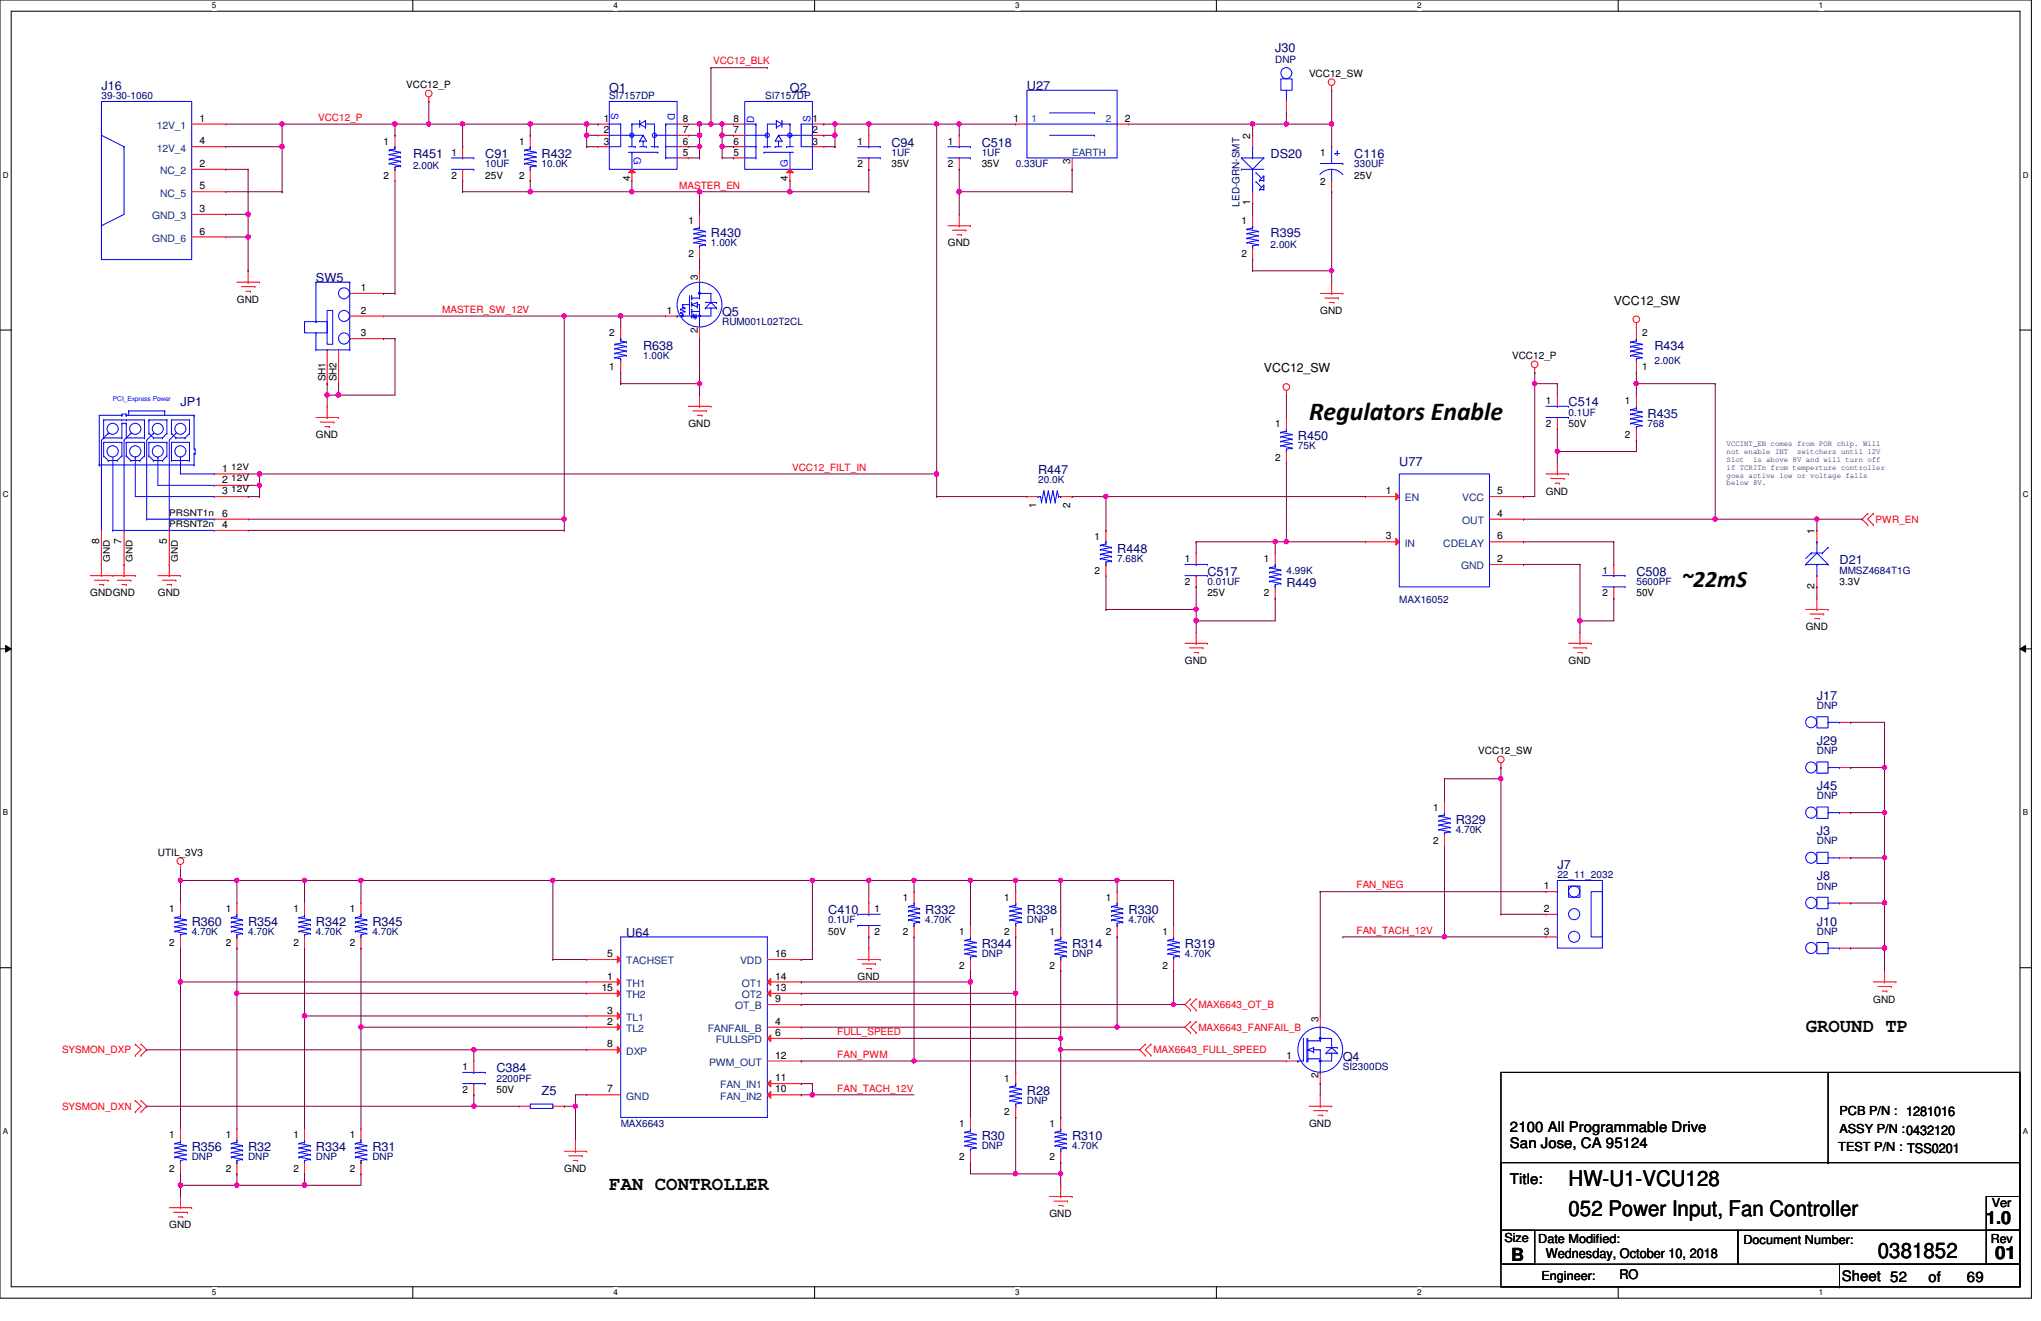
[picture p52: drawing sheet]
<svg xmlns="http://www.w3.org/2000/svg" width="432mm" height="279mm" viewBox="0 0 432 279" stroke-linecap="round" stroke-linejoin="round" font-family="sans-serif">
<defs><g id="words">
<text font-size="5.5" x="276.9" y="88.8">Regulators Enable</text>
<text font-size="5" x="355.7" y="124.1">~22mS</text>
<g font-size="4.5">
<text x="331.9" y="250.9">HW-U1-VCU128</text>
<text x="331.9" y="257.1">052 Power Input, Fan Controller</text>
<text x="397.3" y="266">0381852</text>
</g>
<g font-size="4">
<text x="382" y="218.3">GROUND TP</text>
<text x="128.9" y="251.7">FAN CONTROLLER</text>
</g>
<g font-size="3.8">
<text x="420.2" y="259">1.0</text>
<text x="319.7" y="266.6">B</text>
<text x="422.1" y="266.4">01</text>
</g>
<g font-size="3.1">
<text x="319.4" y="239.4">2100 All Programmable Drive</text>
<text x="319.4" y="242.7">San Jose, CA 95124</text>
<text x="319.4" y="250.4">Title:</text>
<text x="389.6" y="270.9">Sheet 52</text>
<text x="408" y="271.1">of</text>
<text x="416.1" y="271.1">69</text>
</g>
<g font-size="2.8">
<text x="327.1" y="266.1">Wednesday, October 10, 2018</text>
<text x="342.6" y="270.4">RO</text>
</g>
<g font-size="2.6" fill="#000080">
<text x="269.8" y="11">J30</text>
<text x="21.5" y="19">J16</text>
<text x="128.9" y="19.6">Q1</text>
<text x="167.1" y="19.6">Q2</text>
<text x="217.3" y="19">U27</text>
<text x="87.4" y="33.4">R451</text>
<text x="102.7" y="33.4">C91</text>
<text x="114.6" y="33.4">R432</text>
<text x="188.6" y="31">C94</text>
<text x="207.7" y="31">C518</text>
<text x="268.8" y="33.4">DS20</text>
<text x="286.5" y="33.4">C116</text>
<text x="150.4" y="50.1">R430</text>
<text x="268.8" y="50.1">R395</text>
<text x="66.8" y="59.6">SW5</text>
<text x="152.8" y="66.8">Q5</text>
<text x="136.1" y="74">R638</text>
<text x="350" y="74">R434</text>
<text x="38.2" y="85.9">JP1</text>
<text x="331.9" y="85.9">C514</text>
<text x="348.6" y="88.3">R435</text>
<text x="274.6" y="93.1">R450</text>
<text x="219.6" y="100.2">R447</text>
<text x="296" y="98.6">U77</text>
<text x="236.3" y="117">R448</text>
<text x="389.2" y="119.3">D21</text>
<text x="255.4" y="121.8">C517</text>
<text x="272.2" y="124.1">R449</text>
<text x="346.2" y="121.8">C508</text>
<text x="384.4" y="148">J17</text>
<text x="384.4" y="157.6">J29</text>
<text x="384.4" y="167.1">J45</text>
<text x="308" y="174.2">R329</text>
<text x="384.4" y="176.7">J3</text>
<text x="329.5" y="183.8">J7</text>
<text x="384.4" y="186.2">J8</text>
<text x="40.6" y="195.7">R360</text>
<text x="52.5" y="195.7">R354</text>
<text x="66.8" y="195.7">R342</text>
<text x="78.8" y="195.7">R345</text>
<text x="175.2" y="193.4">C410</text>
<text x="195.7" y="193.4">R332</text>
<text x="217.3" y="193.4">R338</text>
<text x="238.8" y="193.4">R330</text>
<text x="384.4" y="195.7">J10</text>
<text x="132.5" y="198.1">U64</text>
<text x="207.7" y="200.5">R344</text>
<text x="226.8" y="200.5">R314</text>
<text x="250.7" y="200.5">R319</text>
<text x="105" y="226.8">C384</text>
<text x="284.1" y="224.4">Q4</text>
<text x="114.6" y="231.6">Z5</text>
<text x="217.3" y="231.6">R28</text>
<text x="40.6" y="243.5">R356</text>
<text x="52.5" y="243.5">R32</text>
<text x="66.8" y="243.5">R334</text>
<text x="78.8" y="243.5">R31</text>
<text x="207.7" y="241.1">R30</text>
<text x="226.8" y="241.1">R310</text>
</g>
<g font-size="2.6">
<text x="341.4" y="64.4">VCC12_SW</text>
<text x="267.4" y="78.7">VCC12_SW</text>
<text x="389.2" y="235.9">PCB P/N : 1281016</text>
<text x="389.2" y="239.7">ASSY P/N :0432120</text>
<text x="388.9" y="243.5">TEST P/N : TSS0201</text>
<text x="421.4" y="255.2">Ver</text>
<text x="318.3" y="262.6">Size</text>
<text x="325.4" y="262.8">Date Modified:</text>
<text x="368.9" y="263.1">Document Number:</text>
<text x="421.2" y="262.8">Rev</text>
<text x="326.1" y="270.7">Engineer:</text>
</g>
<g font-size="2.2" fill="#004080">
<text x="33.2" y="27.3">12V_1</text>
<text x="33.2" y="32">12V_4</text>
<text x="33.9" y="36.8">NC_2</text>
<text x="33.9" y="41.6">NC_5</text>
<text x="32.2" y="46.4">GND_3</text>
<text x="32.2" y="51.1">GND_6</text>
<text x="297.2" y="106">EN</text>
<text x="309.4" y="106">VCC</text>
<text x="309.4" y="110.8">OUT</text>
<text x="297.2" y="115.6">IN</text>
<text x="305.4" y="115.6">CDELAY</text>
<text x="309.1" y="120.4">GND</text>
<text x="132.5" y="204">TACHSET</text>
<text x="156.6" y="204">VDD</text>
<text x="132.5" y="208.7">TH1</text>
<text x="157" y="208.7">OT1</text>
<text x="132.5" y="215.9">TL1</text>
<text x="132.5" y="211.1">TH2</text>
<text x="155.5" y="213.5">OT_B</text>
<text x="157" y="211.1">OT2</text>
<text x="132.5" y="218.3">TL2</text>
<text x="149.7" y="218.3">FANFAIL_B</text>
<text x="151.5" y="220.6">FULLSPD</text>
<text x="132.5" y="223.1">DXP</text>
<text x="150" y="225.4">PWM_OUT</text>
<text x="132.5" y="232.6">GND</text>
<text x="152.4" y="232.6">FAN_IN2</text>
<text x="152.4" y="230.2">FAN_IN1</text>
</g>
<g font-size="2.2">
<text x="42.2" y="25.7">1</text>
<text x="214.4" y="25.7">1</text>
<text x="238" y="25.7">2</text>
<text x="264.5" y="29.4" transform="rotate(-90 264.5 29.4)">2</text>
<text x="42.2" y="35.3">2</text>
<text x="42.2" y="30.5">4</text>
<text x="42.2" y="40">5</text>
<text x="42.2" y="44.8">3</text>
<text x="264.5" y="43.4" transform="rotate(-90 264.5 43.4)">1</text>
<text x="42.2" y="49.6">6</text>
<text x="47" y="99.7">1</text>
<text x="47" y="102.2">2</text>
<text x="47" y="104.5">3</text>
<text x="293.2" y="104.5">1</text>
<text x="316.8" y="104.5">5</text>
<text x="47" y="111.7">4</text>
<text x="47" y="109.3">6</text>
<text x="316.8" y="109.3">4</text>
<text x="383.9" y="112.9" transform="rotate(-90 383.9 112.9)">1</text>
<text x="21" y="115.1" transform="rotate(-90 21 115.1)">8</text>
<text x="25.7" y="115.1" transform="rotate(-90 25.7 115.1)">7</text>
<text x="35.3" y="115.1" transform="rotate(-90 35.3 115.1)">5</text>
<text x="293.2" y="114.1">3</text>
<text x="316.8" y="118.9">2</text>
<text x="316.8" y="114.1">6</text>
<text x="383.9" y="124.6" transform="rotate(-90 383.9 124.6)">2</text>
<text x="326.6" y="188.1">1</text>
<text x="326.6" y="192.9">2</text>
<text x="326.6" y="197.7">3</text>
<text x="128.5" y="202.4">5</text>
<text x="164" y="202.4">16</text>
<text x="127.3" y="209.6">15</text>
<text x="128.5" y="207.2">1</text>
<text x="164" y="209.6">13</text>
<text x="164" y="207.2">14</text>
<text x="128.5" y="214.4">3</text>
<text x="164" y="212">9</text>
<text x="128.5" y="216.7">2</text>
<text x="128.5" y="221.5">8</text>
<text x="164" y="216.7">4</text>
<text x="164" y="219.1">6</text>
<text x="164" y="223.9">12</text>
<text x="128.5" y="231.1">7</text>
<text x="164" y="231.1">10</text>
<text x="164" y="228.7">11</text>
</g>
<g font-size="2.1" fill="#f00">
<text x="150.9" y="13.6">VCC12_BLK</text>
<text x="67.3" y="25.6">VCC12_P</text>
<text x="143.7" y="39.9">MASTER_EN</text>
<text x="93.6" y="66.2">MASTER_SW_12V</text>
<text x="167.6" y="99.6">VCC12_FILT_IN</text>
<text x="396.8" y="110.6">PWR_EN</text>
<text x="287" y="187.9">FAN_NEG</text>
<text x="287" y="197.5">FAN_TACH_12V</text>
<text x="253.5" y="213.2">MAX6643_OT_B</text>
<text x="177.1" y="218.9">FULL_SPEED</text>
<text x="253.5" y="218">MAX6643_FANFAIL_B</text>
<text x="13.1" y="222.8">SYSMON_DXP</text>
<text x="177.1" y="223.7">FAN_PWM</text>
<text x="244" y="222.8">MAX6643_FULL_SPEED</text>
<text x="177.1" y="230.9">FAN_TACH_12V</text>
<text x="13.1" y="234.7">SYSMON_DXN</text>
</g>
<g font-size="2.1" fill="#000080">
<text x="269.8" y="13.4">DNP</text>
<text x="21.5" y="21">39-30-1060</text>
<text x="128.9" y="21">SI7157DP</text>
<text x="161.9" y="21">SI7157DP</text>
<text x="87.4" y="35.8">2.00K</text>
<text x="102.7" y="35.3">10UF</text>
<text x="114.6" y="35.3">10.0K</text>
<text x="188.6" y="33">1UF</text>
<text x="207.7" y="33">1UF</text>
<text x="214.9" y="35.3">0.33UF</text>
<text x="286.5" y="35.3">330UF</text>
<text x="262.2" y="43.7" transform="rotate(-90 262.2 43.7)">LED-GRN-SMT</text>
<text x="150.4" y="52.1">1.00K</text>
<text x="268.8" y="52.5">2.00K</text>
<text x="152.8" y="68.8">RUM001L02T2CL</text>
<text x="136.1" y="75.9">1.00K</text>
<text x="350" y="76.9">2.00K</text>
<text x="331.9" y="87.9">0.1UF</text>
<text x="274.6" y="95">75K</text>
<text x="348.6" y="90.3">768</text>
<text x="219.6" y="102.2">20.0K</text>
<text x="236.3" y="118.9">7.68K</text>
<text x="255.4" y="123.7">0.01UF</text>
<text x="272.2" y="121.3">4.99K</text>
<text x="346.2" y="123.7">5600PF</text>
<text x="389.2" y="121.3">MMSZ4684T1G</text>
<text x="296" y="127.5">MAX16052</text>
<text x="384.4" y="149.9">DNP</text>
<text x="384.4" y="159.5">DNP</text>
<text x="384.4" y="169.1">DNP</text>
<text x="308" y="176.2">4.70K</text>
<text x="384.4" y="178.6">DNP</text>
<text x="329.5" y="185.8">22_11_2032</text>
<text x="384.4" y="188.2">DNP</text>
<text x="40.6" y="197.7">4.70K</text>
<text x="52.5" y="197.7">4.70K</text>
<text x="66.8" y="197.7">4.70K</text>
<text x="78.8" y="197.7">4.70K</text>
<text x="175.2" y="195.3">0.1UF</text>
<text x="195.7" y="195.3">4.70K</text>
<text x="217.3" y="195.3">DNP</text>
<text x="238.8" y="195.3">4.70K</text>
<text x="384.4" y="197.7">DNP</text>
<text x="207.7" y="202.5">DNP</text>
<text x="226.8" y="202.5">DNP</text>
<text x="250.7" y="202.5">4.70K</text>
<text x="284.1" y="226.4">SI2300DS</text>
<text x="105" y="228.8">2200PF</text>
<text x="217.3" y="233.5">DNP</text>
<text x="131.3" y="238.3">MAX6643</text>
<text x="40.6" y="245.4">DNP</text>
<text x="52.5" y="245.4">DNP</text>
<text x="66.8" y="245.4">DNP</text>
<text x="78.8" y="245.4">DNP</text>
<text x="207.7" y="243.1">DNP</text>
<text x="226.8" y="243.1">4.70K</text>
</g>
<g font-size="2.1">
<text x="276.9" y="16.3">VCC12_SW</text>
<text x="85.9" y="18.6">VCC12_P</text>
<text x="127.7" y="25.8">1</text>
<text x="127.7" y="28.2">2</text>
<text x="144.4" y="28.2">7</text>
<text x="144.4" y="25.8">8</text>
<text x="155.2" y="28.2">7</text>
<text x="155.2" y="25.8">8</text>
<text x="171.9" y="25.8">1</text>
<text x="171.9" y="28.2">2</text>
<text x="81.2" y="30.6">1</text>
<text x="95.5" y="33">1</text>
<text x="109.8" y="30.6">1</text>
<text x="127.7" y="30.6">3</text>
<text x="144.4" y="33">5</text>
<text x="144.4" y="30.6">6</text>
<text x="155.2" y="33">5</text>
<text x="155.2" y="30.6">6</text>
<text x="171.9" y="30.6">3</text>
<text x="181.4" y="30.6">1</text>
<text x="181.4" y="35.3">2</text>
<text x="188.6" y="35.3">35V</text>
<text x="200.5" y="30.6">1</text>
<text x="200.5" y="35.3">2</text>
<text x="207.7" y="35.3">35V</text>
<text x="226.4" y="34.6" transform="rotate(-90 226.4 34.6)">3</text>
<text x="279.3" y="33">1</text>
<text x="81.2" y="37.8">2</text>
<text x="95.5" y="37.8">2</text>
<text x="102.7" y="37.8">25V</text>
<text x="109.8" y="37.8">2</text>
<text x="133.3" y="38.2" transform="rotate(-90 133.3 38.2)">4</text>
<text x="166.7" y="38.2" transform="rotate(-90 166.7 38.2)">4</text>
<text x="279.3" y="39.2">2</text>
<text x="286.5" y="37.8">25V</text>
<text x="145.6" y="47.3">1</text>
<text x="262.6" y="47.3">1</text>
<text x="200.5" y="52.1">GND</text>
<text x="145.6" y="54.4">2</text>
<text x="147.6" y="59.2" transform="rotate(-90 147.6 59.2)">3</text>
<text x="262.6" y="54.4">2</text>
<text x="50.1" y="64">GND</text>
<text x="76.4" y="61.6">1</text>
<text x="76.4" y="66.4">2</text>
<text x="76.4" y="71.2">3</text>
<text x="128.9" y="71.2">2</text>
<text x="141.1" y="66.4">1</text>
<text x="147.6" y="70.4" transform="rotate(-90 147.6 70.4)">2</text>
<text x="279.3" y="66.4">GND</text>
<text x="347.4" y="71.2">2</text>
<text x="319.9" y="75.9">VCC12_P</text>
<text x="68.8" y="80.7" transform="rotate(-90 68.8 80.7)">SH1</text>
<text x="71.2" y="80.7" transform="rotate(-90 71.2 80.7)">SH2</text>
<text x="128.9" y="78.3">1</text>
<text x="347.4" y="78.3">1</text>
<text x="327.1" y="85.5">1</text>
<text x="343.8" y="85.5">1</text>
<text x="66.8" y="92.7">GND</text>
<text x="145.6" y="90.3">GND</text>
<text x="269.8" y="90.3">1</text>
<text x="327.1" y="90.3">2</text>
<text x="331.9" y="90.3">50V</text>
<text x="343.8" y="92.7">2</text>
<text x="269.8" y="97.5">2</text>
<text x="219.2" y="107.4" transform="rotate(-90 219.2 107.4)">1</text>
<text x="226.4" y="107.4" transform="rotate(-90 226.4 107.4)">2</text>
<text x="327.1" y="104.6">GND</text>
<text x="231.6" y="114.1">1</text>
<text x="250.7" y="118.9">1</text>
<text x="267.4" y="118.9">1</text>
<text x="231.6" y="121.3">2</text>
<text x="250.7" y="123.7">2</text>
<text x="339" y="121.3">1</text>
<text x="389.2" y="123.7">3.3V</text>
<text x="19.1" y="126.1">GNDGND</text>
<text x="33.4" y="126.1">GND</text>
<text x="255.4" y="126.1">25V</text>
<text x="267.4" y="126.1">2</text>
<text x="339" y="126.1">2</text>
<text x="346.2" y="126.1">50V</text>
<text x="382" y="133.3">GND</text>
<text x="250.7" y="140.4">GND</text>
<text x="331.9" y="140.4">GND</text>
<text x="312.8" y="159.5">VCC12_SW</text>
<text x="303.2" y="171.4">1</text>
<text x="303.2" y="178.6">2</text>
<text x="33.4" y="181">UTIL_3V3</text>
<text x="191" y="190.5">1</text>
<text x="212.5" y="190.5">1</text>
<text x="234" y="190.5">1</text>
<text x="35.8" y="193">1</text>
<text x="47.8" y="193">1</text>
<text x="62.1" y="193">1</text>
<text x="74" y="193">1</text>
<text x="175.2" y="197.7">50V</text>
<text x="185" y="193">1</text>
<text x="185" y="197.7">2</text>
<text x="191" y="197.7">2</text>
<text x="202.9" y="197.7">1</text>
<text x="212.5" y="197.7">2</text>
<text x="222" y="197.7">1</text>
<text x="234" y="197.7">2</text>
<text x="245.9" y="197.7">1</text>
<text x="35.8" y="200.1">2</text>
<text x="47.8" y="200.1">2</text>
<text x="62.1" y="200.1">2</text>
<text x="74" y="200.1">2</text>
<text x="181.4" y="207.3">GND</text>
<text x="202.9" y="204.9">2</text>
<text x="222" y="204.9">2</text>
<text x="245.9" y="204.9">2</text>
<text x="396.3" y="212">GND</text>
<text x="278.9" y="216.1" transform="rotate(-90 278.9 216.1)">3</text>
<text x="97.9" y="226.4">1</text>
<text x="272.2" y="224">1</text>
<text x="97.9" y="231.1">2</text>
<text x="105" y="231.1">50V</text>
<text x="212.5" y="228.8">1</text>
<text x="278.9" y="228" transform="rotate(-90 278.9 228)">2</text>
<text x="202.9" y="238.3">1</text>
<text x="212.5" y="235.9">2</text>
<text x="222" y="238.3">1</text>
<text x="276.9" y="238.3">GND</text>
<text x="35.8" y="240.7">1</text>
<text x="47.8" y="240.7">1</text>
<text x="62.1" y="240.7">1</text>
<text x="74" y="240.7">1</text>
<text x="202.9" y="245.4">2</text>
<text x="222" y="245.4">2</text>
<text x="35.8" y="247.9">2</text>
<text x="47.8" y="247.9">2</text>
<text x="62.1" y="247.9">2</text>
<text x="74" y="247.9">2</text>
<text x="119.4" y="247.9">GND</text>
<text x="222" y="257.4">GND</text>
<text x="35.8" y="259.8">GND</text>
</g>
<g font-size="2.1" fill="#00f">
<text x="129.3" y="23.9" transform="rotate(90 129.3 23.9)">S</text>
<text x="141.3" y="23.9" transform="rotate(90 141.3 23.9)">D</text>
<text x="159.6" y="26" transform="rotate(-90 159.6 26)">D</text>
<text x="171.5" y="25.8" transform="rotate(-90 171.5 25.8)">S</text>
<text x="134.1" y="33.2" transform="rotate(90 134.1 33.2)">G</text>
<text x="166.7" y="35.3" transform="rotate(-90 166.7 35.3)">G</text>
</g>
<g font-size="2.1" fill="#004080">
<text x="218.2" y="25.8">1</text>
<text x="234" y="25.8">2</text>
<text x="226.8" y="33">EARTH</text>
</g>
<g font-size="1.9">
<text x="48.9" y="99.3">12V</text>
<text x="48.9" y="101.7">12V</text>
<text x="48.9" y="104.1">12V</text>
<text x="35.8" y="111.5">PRSNT2n</text>
<text x="35.8" y="109.1">PRSNT1n</text>
<text x="23.2" y="118.9" transform="rotate(-90 23.2 118.9)">GND</text>
<text x="28" y="118.9" transform="rotate(-90 28 118.9)">GND</text>
<text x="37.6" y="118.9" transform="rotate(-90 37.6 118.9)">GND</text>
</g>
<g font-size="1.7">
<text x="44.8" y="1.8">5</text>
<text x="129.8" y="1.8">4</text>
<text x="214.8" y="1.8">3</text>
<text x="299.8" y="1.8">2</text>
<text x="384.8" y="1.8">1</text>
<text x=".6" y="37.6">D</text>
<text x="427.9" y="37.6">D</text>
<text x=".6" y="105">C</text>
<text x="427.9" y="105">C</text>
<text x=".6" y="172.5">B</text>
<text x="427.9" y="172.5">B</text>
<text x=".6" y="239.9">A</text>
<text x="427.9" y="239.9">A</text>
<text x="44.8" y="273.9">5</text>
<text x="129.8" y="273.9">4</text>
<text x="214.8" y="273.9">3</text>
<text x="299.8" y="273.9">2</text>
<text x="384.8" y="273.9">1</text>
</g>
<g font-size="1.7" fill="#000040">
<text x="365.3" y="94.4">VCCINT_EN comes from POR chip. Will</text>
<text x="365.3" y="96.1">not enable INT</text>
<text x="365.3" y="97.7">Slot</text>
<text x="365.3" y="99.4">if TCRITn from temperture controller</text>
<text x="365.3" y="101">goes active low or voltage falls</text>
<text x="370.9" y="97.7">is above 8V and will turn off</text>
<text x="380.2" y="96.1">switchers until 12V</text>
<text x="365.3" y="102.7">below 8V.</text>
</g>
<text font-size="1.4" fill="#00f" x="23.9" y="84.9">PCI_Express Power</text>
</g></defs>
<path d="M0 0h429.8v274.6h-429.8zM2.4 2.4h425v269.8h-425z" fill="none" stroke="#000" stroke-width=".21"/>
<g fill="#fff">
<path d="M44.8 .3h1v1.9h-1z"/>
<path d="M44.8 272.4h1v1.9h-1z"/>
</g>
<path d="M87.3 0v2.4M87.3 272.2v2.3" fill="none" stroke="#000" stroke-width=".21"/>
<g fill="#fff">
<path d="M129.8 .3h.9v1.9h-.9z"/>
<path d="M129.8 272.4h.9v1.9h-.9z"/>
</g>
<path d="M172.3 0v2.4M172.3 272.2v2.3" fill="none" stroke="#000" stroke-width=".21"/>
<g fill="#fff">
<path d="M214.8 .3h.9v1.9h-.9z"/>
<path d="M214.8 272.4h.9v1.9h-.9z"/>
</g>
<path d="M257.3 0v2.4M257.3 272.2v2.3" fill="none" stroke="#000" stroke-width=".21"/>
<g fill="#fff">
<path d="M299.8 .3h.9v1.9h-.9z"/>
<path d="M299.8 272.4h.9v1.9h-.9z"/>
</g>
<path d="M342.3 0v2.4M342.3 272.2v2.3" fill="none" stroke="#000" stroke-width=".21"/>
<g fill="#fff">
<path d="M384.8 .3h.9v1.9h-.9z"/>
<path d="M384.8 272.4h.9v1.9h-.9z"/>
<path d="M.6 36.1h1.2v1.9h-1.2z"/>
<path d="M427.9 36.1h1.3v1.9h-1.3z"/>
<path d="M.6 103.5h1.2v1.9h-1.2z"/>
<path d="M427.9 103.5h1.3v1.9h-1.3z"/>
</g>
<path d="M0 69.8h2.4M427.4 69.8h2.3" fill="none" stroke="#000" stroke-width=".21"/>
<g fill="#fff">
<path d="M.6 170.9h1.1v1.9h-1.1z"/>
<path d="M427.9 170.9h1.2v1.9h-1.2z"/>
</g>
<path d="M0 137.2h2.4M1.2 136.5l1.2 .7-1.2 .7zM427.4 137.2l1.1-.7v1.4zM427.4 137.2h2.3" fill="none" stroke="#000" stroke-width=".21"/>
<path d="M1.2 136.5l1.2 .7-1.2 .7zM427.4 137.2l1.1-.7v1.4z" fill="#000"/>
<g fill="#fff">
<path d="M.6 238.4h1.1v1.9h-1.1z"/>
<path d="M427.9 238.4h1.2v1.9h-1.2z"/>
</g>
<g fill="none" stroke="#000" stroke-width=".21">
<path d="M0 204.7h2.4M427.4 204.7h2.3M317.5 226.8h109.9v45.4h-109.9zM386.8 226.8v19.1M317.5 245.9h109.9v14.3h-109.9zM386.8 245.9h.1M420.2 253.1h7.2v7.1h-7.2zM317.5 260.2h50.2v7.2h-50.2zM317.5 260.2h7.2v7.2h-7.2zM317.5 272.2h71.7M367.7 260.2h59.7v7.2h-59.7zM389.2 267.4h38.2v4.8h-38.2z"/>
<path d="M389.2 272.2h.1M420.2 260.2h7.2v7.2h-7.2z"/>
</g>
<g fill="none" stroke="#f00" stroke-width=".21">
<path d="M281.7 19.1h.1M281.7 18.1v1M83.6 28.6h.1M83.6 38.2h.1M83.6 28.6v2.4M83.6 35.8v2.4M90.7 21.5h.1M90.7 20.5v1M97.9 31h.1M97.9 38.2h.1M97.9 31v2.4M97.9 35.8v2.4"/>
<path d="M214.9 26.2h.1M214.9 26.2h2.4M226.8 35.8h.1M226.8 33.4v2.4M236.3 26.2h2.5M238.8 26.2h.1M281.7 31h.1M281.7 38.2v2.4M50.1 59.7h4.8M52.5 57.3h.1M52.5 59.7h.1M52.5 57.3v2.4"/>
<path d="M54.9 59.7h.1M200.5 47.8h4.8M201.5 48.7h2.8M202.4 49.7h1M202.9 45.3h.1M202.9 47.8h.1M202.9 45.3v2.5M203.4 49.7h.1M204.3 48.7h.1M205.3 47.8h.1M281.7 59.7h.1M281.7 40.6h.1"/>
<path d="M281.7 59.7v2.4M51.1 60.6h2.8M52 61.6h1M53 61.6h.1M53.9 60.6h.1M131.3 78.8h.1M131.3 69.2h.1M131.3 69.2v2.4M131.3 76.4v2.4M279.3 62.1h4.8M280.3 63h2.9M281.3 64h.9"/>
<path d="M281.7 62.1h.1M282.2 64h.1M283.2 63h.1M284.1 62.1h.1M324.7 78.8h.1M324.7 77.8v1M346.2 69.2h.1M346.2 68.3v.9M66.8 88.3h4.8M67.8 89.3h2.9M68.7 90.3h1M69.2 85.9h.1"/>
<path d="M69.2 88.3h.1M69.2 85.9v2.4M69.7 90.3h.1M70.7 89.3h.1M71.6 88.3h.1M145.6 85.9h4.8M146.6 86.9h2.8M147.5 87.8h1M148 83.6h.1M148 85.9h.1M148 83.6v2.3M148.5 87.8h.1"/>
<path d="M149.4 86.9h.1M150.4 85.9h.1M272.2 83.6h.1M272.2 82.6v1M329.5 97.9h.1M329.5 83.6h.1M329.5 90.7h.1M329.5 83.6v2.3M329.5 88.3v2.4M329.5 97.9v2.3M21.5 119.4h.1M21.5 112.2v9.6"/>
<path d="M26.2 119.4h.1M26.2 112.2v9.6M35.8 119.4h.1M35.8 112.2v9.6M45.3 100.2h7.2M45.3 102.7h7.2M45.3 105h7.2M45.3 112.2h7.2M45.3 109.8h7.2M52.5 100.2h.1M52.5 102.7h.1M52.5 105h.1"/>
<path d="M52.5 112.2h.1M52.5 109.8h.1M253.1 117h.1M253.1 117v2.4M327.1 100.2h4.8M328 101.2h2.9M329 102.2h.9M329.5 100.2h.1M329.9 102.2h.1M330.9 101.2h.1M331.9 100.2h.1M395.1 108.6h.1"/>
<path d="M395.1 111h.1M395.1 108.6l-1.1 1.2 1.1 1.2M396.3 111h.1M396.3 108.6h.1M396.3 108.6l-1.2 1.2 1.2 1.2M19.1 121.8h9.5M20 122.7h2.9M21 123.7h.9M21.5 121.8h.1M21.9 123.7h.1M22.9 122.7h.1M23.9 121.8h.1"/>
<path d="M24.8 122.7h2.9M25.8 123.7h.9M26.2 121.8h.1M26.7 123.7h.1M27.7 122.7h.1M28.6 121.8h.1M33.4 121.8h4.8M34.4 122.7h2.8M35.3 123.7h1M35.8 121.8h.1M36.3 123.7h.1M37.2 122.7h.1"/>
<path d="M38.2 121.8h.1M250.7 136.1h4.7M251.6 137h2.9M252.6 138h.9M253.1 133.7h.1M253.1 136.1h.1M253.1 124.1h.1M253.1 121.8v2.3M253.1 133.7v2.4M253.5 138h.1M254.5 137h.1M255.4 136.1h.1"/>
<path d="M331.9 136.1h4.7M332.8 137h2.9M333.8 138h.9M334.3 133.7h.1M334.3 136.1h.1M334.3 133.7v2.4M334.7 138h.1M335.7 137h.1M336.6 136.1h.1M382 128.9h4.8M382.9 129.9h2.9M383.9 130.8h1"/>
<path d="M384.4 126.5h.1M384.4 128.9h.1M384.4 126.5v2.4M384.9 130.8h.1M385.8 129.9h.1M386.8 128.9h.1M317.5 162.3h.1M317.5 161.4v.9M38.2 183.8h.1M38.2 182.9v.9M50.1 191h.1M50.1 191v2.4"/>
<path d="M50.1 198.2v2.3M64.4 191h.1M64.4 191v2.4M64.4 198.2v2.3M183.8 191h.1M183.8 198.2h.1M183.8 191v2.4M183.8 195.7v2.5M248.3 195.7h.1M248.3 195.7v2.5M50.1 200.5h.1M64.4 200.5h.1"/>
<path d="M181.4 202.9h4.8M182.4 203.9h2.9M183.3 204.9h1M183.8 200.5h.1M183.8 202.9h.1M183.8 200.5v2.4M184.3 204.9h.1M185.3 203.9h.1M186.2 202.9h.1M248.3 205.3h.1M248.3 202.9v2.4M251.9 211.3h.1"/>
<path d="M251.9 213.7h.1M251.9 216.1h.1M251.9 218.4h.1M251.9 211.3l-1.2 1.2 1.2 1.2M251.9 216.1l-1.2 1.2 1.2 1.1M253.1 213.7h.1M253.1 211.3h.1M253.1 218.4h.1M253.1 216.1h.1M253.1 211.3l-1.2 1.2 1.2 1.2M253.1 216.1l-1.2 1.2 1.2 1.1M279.3 214.9h.1"/>
<path d="M279.3 214.9v2.4M389.2 200.5h2.3M391.5 200.5h.1M396.3 207.7h4.8M397.3 208.7h2.8M398.2 209.6h1M398.7 205.3h.1M398.7 207.7h.1M398.7 205.3v2.4M399.2 209.6h.1M400.1 208.7h.1M401.1 207.7h.1"/>
<path d="M28.6 223.2h.1M28.6 220.9h.1M28.6 235.2h.1M28.6 232.8h.1M28.6 220.9l1.2 1.1-1.2 1.2M28.6 232.8l1.2 1.2-1.2 1.2M29.8 220.9h.1M29.8 223.2h.1M29.8 232.8h.1M29.8 235.2h.1M29.8 220.9l1.2 1.1-1.2 1.2M29.8 232.8l1.2 1.2-1.2 1.2"/>
<path d="M214.9 226.8h.1M214.9 236.3h.1M214.9 226.8v2.4M214.9 234v2.3M224.4 236.3h.1M224.4 236.3v2.5M242.3 220.9h.1M242.3 223.2h.1M242.3 220.9l-1.2 1.1 1.2 1.2M243.5 223.2h.1M243.5 220.9h.1M243.5 220.9l-1.2 1.1 1.2 1.2"/>
<path d="M272.2 224.4h.1M272.2 224.4h2.4M276.9 234h4.8M277.9 234.9h2.9M278.8 235.9h1M279.3 231.6h.1M279.3 234h.1M279.3 229.2h.1M279.3 226.8v2.4M279.3 231.6v2.4M279.8 235.9h.1M280.8 234.9h.1"/>
<path d="M281.7 234h.1M35.8 255.4h4.8M36.7 256.4h2.9M37.7 257.4h1M38.2 253.1h.1M38.2 255.4h.1M38.2 253.1v2.3M38.7 257.4h.1M39.6 256.4h.1M40.6 255.4h.1M119.4 243.5h4.7M120.3 244.5h2.9"/>
<path d="M121.3 245.4h.9M121.8 241.1h.1M121.8 243.5h.1M121.8 241.1v2.4M122.2 245.4h.1M123.2 244.5h.1M124.1 243.5h.1M222 253.1h4.8M223 254h2.8M223.9 255h1M224.4 250.7h.1M224.4 253.1h.1"/>
<path d="M224.4 245.9h.1M224.4 243.5v2.4M224.4 250.7v2.4M224.9 255h.1M225.8 254h.1M226.8 253.1h.1"/>
<circle cx="90.7" cy="19.8" r=".7"/>
<circle cx="281.7" cy="17.4" r=".7"/>
<circle cx="324.7" cy="77.1" r=".7"/>
<circle cx="346.2" cy="67.5" r=".7"/>
<circle cx="272.1" cy="81.8" r=".7"/>
<circle cx="317.5" cy="160.6" r=".7"/>
<circle cx="38.2" cy="182.1" r=".7"/>
</g>
<g fill="none" stroke="#00f" stroke-width=".21">
<path d="M217.3 19.1h19v14.3h-19zM82.3 34.6h.1M82.3 33.7h.1M82.3 32.7h.1M82.3 31.7h.1M82.3 31.7l2.5 .5M82.3 34.6l2.5 .5M82.3 33.7l2.5 .4M82.3 32.7l2.5 .5M83.6 31h.1M83.6 35.8h.1M83.6 35.3h.1"/>
<path d="M83.6 31.5h.1M83.6 31v.5M83.6 35.3v.5M83.6 31.5l-1.3 .2M84.8 32.2h.1M84.8 35.1h.1M84.8 34.1h.1M84.8 33.2h.1M84.8 35.1l-1.2 .2M84.8 34.1l-2.5 .5M84.8 33.2l-2.5 .5M84.8 32.2l-2.5 .5"/>
<path d="M95.5 35.8h4.7M95.5 33.4h4.7M97.9 35.8h.1M97.9 33.4h.1M100.2 35.8h.1M100.2 33.4h.1M217.3 26.2h19M222 23.9h9.6M222 28.6h9.6M231.6 23.9h.1M231.6 28.6h.1M236.3 26.2h.1"/>
<path d="M279.2 36.9a3.2 3.2 0 0 1 4.9 .1M279.3 34.6h4.8M281.7 38.2h.1M281.7 31h.1M281.7 31v3.6M281.7 35.8v2.4M282.4 32.5h.1M282.4 32.5h1M282.9 32h.1M282.9 32v.9M284.1 34.6h.1M130.1 72.8h.1"/>
<path d="M130.1 73.7h.1M130.1 74.7h.1M130.1 75.6h.1M130.1 72.8l2.4 .5M130.1 73.7l2.4 .6M130.1 74.7l2.4 .5M130.1 75.6l1.2 .3M131.3 76.4h.1M131.3 71.6h.1M131.3 72.1h.1M131.3 75.9h.1M131.3 71.6v.5"/>
<path d="M131.3 75.9v.5M131.3 72.1l1.2 .2M132.5 75.2h.1M132.5 72.3h.1M132.5 73.3h.1M132.5 74.3h.1M132.5 75.2l-2.4 .4M132.5 72.3l-2.4 .5M132.5 73.3l-2.4 .4M132.5 74.3l-2.4 .4M21 98.3h.1M21 98.3h20.1"/>
<path d="M21.9 88.8h.1M21.9 92.6h.1M21.9 96.4h.1M21.9 93.6h.1M21.9 88.8h8.7M21.9 92.6h3.9M21.9 93.6h3.9M21.9 88.8v3.8M21.9 93.6v2.8M21.9 96.4l1 1M22.9 91.7h.1M22.9 97.4h.1"/>
<path d="M22.9 97.4h1.9M22.9 91.7l-1.4 1.4v19.1M23.9 96.7v15.5M24.8 97.4h.1M25.8 92.6h.1M25.8 93.6h.1M25.8 96.4h.1M25.8 87.8h.1M25.8 88.8h.1M25.8 89.5h.1M25.8 87.8h-4.8v10.5M25.8 89.5v3.1"/>
<path d="M25.8 93.6v2.8M25.8 96.4l-1 1M25.8 89.5h.9M26.7 96.4h.1M26.7 93.6h.1M26.7 88.8h.1M26.7 87.6h.1M26.7 87.8h.1M26.7 89.5h.1M26.7 89.5v3.1h3.9M26.7 93.6h3.9M26.7 96.4l1 1"/>
<path d="M26.7 87.6v.2M26.7 93.6v2.8M26.7 87.8h14.4M26.7 87.6h-.9v.2M27.2 86.9h.1M27.2 86.9v.9M27.2 86.9h7.6M27.7 97.4h.1M27.7 91.7h.1M27.7 97.4h1.9M27.7 91.7l-1.5 1.4v19.1M28.6 96.7h.1"/>
<path d="M28.6 96.7v8.3h16.7M29.6 97.4h.1M30.6 96.4h.1M30.6 93.6h.1M30.6 88.8h.1M30.6 92.6h.1M30.6 96.4l-1 1M30.6 88.8v3.8M30.6 93.6v2.8M31.5 96.4h.1M31.5 93.6h.1M31.5 91.7h.1"/>
<path d="M31.5 88.8h.1M31.5 88.8h3.8M31.5 93.6h3.8M31.5 96.4l1 1M31.5 88.8v2.9M31.5 93.6v2.8M31.5 91.7l1 .9M32.5 97.4h.1M32.5 91.7h.1M32.5 92.6h.1M32.5 92.6h1.9M32.5 97.4h1.9"/>
<path d="M32.5 91.7l-1.5 1.4v16.7M33.4 96.7h.1M33.4 96.7v6h11.9M34.4 97.4h.1M34.4 92.6h.1M34.8 86.9h.1M34.8 86.9v.9M35.3 96.4h.1M35.3 93.6h.1M35.3 91.7h.1M35.3 88.8h.1M35.3 96.4l-.9 1"/>
<path d="M35.3 88.8v2.9M35.3 93.6v2.8M35.3 91.7l-.9 .9M36.3 88.8h.1M36.3 91.7h.1M36.3 97.4h.1M36.3 93.6h.1M36.3 88.8h3.8M36.3 91.7l.9 .9M36.3 88.8v2.9M36.3 93.6v3.8M36.3 97.4h3.8"/>
<path d="M36.3 93.6h3.8M37.2 91.7h.1M37.2 92.6h.1M37.2 91.7l-1.4 1.4v19.1M37.2 92.6h2M38.2 96.7h.1M38.2 96.7v3.5h7.1M39.2 92.6h.1M40.1 91.7h.1M40.1 88.8h.1M40.1 93.6h.1M40.1 97.4h.1"/>
<path d="M40.1 91.7l-.9 .9M40.1 88.8v2.9M40.1 93.6v3.8M41.1 96h.1M41.1 98.3h.1M41.1 87.8h.1M41.1 87.8v7.2h.2M41.1 96h.2M41.1 96v2.3M41.3 96h.1M41.3 95h.1M41.3 95v1"/>
<path d="M327.1 88.3h4.8M327.1 85.9h4.8M329.5 88.3h.1M329.5 85.9h.1M331.9 88.3h.1M331.9 85.9h.1M21.5 112.2h.1M23.9 112.2h.1M23.9 112.2h21.4M26.2 112.2h.1M31 109.8h.1M31 109.8h14.3"/>
<path d="M35.8 112.2h.1M45.3 112.2h.1M45.3 105h.1M45.3 102.7h.1M45.3 100.2h.1M45.3 109.8h.1M250.7 119.4h4.7M253.1 119.4h.1M255.4 119.4h.1M296 100.2h19.1v23.9h-19.1zM296 114.6h.1M296 105h.1"/>
<path d="M315.1 119.4h.1M315.1 114.6h.1M315.1 109.8h.1M315.1 105h.1M250.7 121.8h4.7M253.1 121.8h.1M255.4 121.8h.1M48.9 197h.1M48.9 196h.1M48.9 195h.1M48.9 194.1h.1M48.9 194.1l2.4 .5"/>
<path d="M48.9 197l2.4 .4M48.9 196l2.4 .5M48.9 195l2.4 .5M50.1 193.4h.1M50.1 198.2h.1M50.1 197.7h.1M50.1 193.8h.1M50.1 193.4v.4M50.1 197.7v.5M50.1 193.8l-1.2 .3M51.3 194.6h.1M51.3 197.4h.1"/>
<path d="M51.3 196.5h.1M51.3 195.5h.1M51.3 197.4l-1.2 .3M51.3 196.5l-2.4 .5M51.3 195.5l-2.4 .5M51.3 194.6l-2.4 .4M63.2 197h.1M63.2 196h.1M63.2 195h.1M63.2 194.1h.1M63.2 194.1l2.5 .5M63.2 197l2.5 .4"/>
<path d="M63.2 196l2.5 .5M63.2 195l2.5 .5M64.4 193.4h.1M64.4 198.2h.1M64.4 197.7h.1M64.4 193.8h.1M64.4 193.4v.4M64.4 197.7v.5M64.4 193.8l-1.2 .3M65.7 194.6h.1M65.7 197.4h.1M65.7 196.5h.1"/>
<path d="M65.7 195.5h.1M65.7 197.4l-1.3 .3M65.7 196.5l-2.5 .5M65.7 195.5l-2.5 .5M65.7 194.6l-2.5 .4M181.4 195.7h.1M181.4 193.4h.1M181.4 195.7h4.8M181.4 193.4h4.8M183.8 195.7h.1M183.8 193.4h.1M247.1 199.8h.1"/>
<path d="M247.1 198.9h.1M247.1 198.9l2.4 .4M247.1 199.8l2.4 .5M248.3 198.2h.1M248.3 198.6h.1M248.3 198.2v.4M248.3 198.6l-1.2 .3M249.5 199.3h.1M249.5 199.3l-2.4 .5M384.4 199.3h2.4v2.4h-2.4zM247.1 201.7h.1M247.1 200.8h.1"/>
<path d="M247.1 201.7l2.4 .5M247.1 200.8l2.4 .5M248.3 202.9h.1M248.3 202.4h.1M248.3 202.4v.5M249.5 202.2h.1M249.5 201.3h.1M249.5 200.3h.1M249.5 202.2l-1.2 .2M249.5 201.3l-2.4 .4M249.5 200.3l-2.4 .5M275.8 219.6h.1"/>
<path d="M275.8 219.6v4.8h-1.2M276.5 219.6v4.8M276.7 219.6v4.8M279.2 219.5h.3v.3h-.3zM279.3 217.3h.1M279.3 219.6h.1M279.3 219.6h2.4v2M279.3 217.3v2.8M386.8 200.5h.1M386.8 200.5h2.4M389.2 200.5h.1M213.7 232.8h.1"/>
<path d="M213.7 231.8h.1M213.7 230.8h.1M213.7 229.9h.1M213.7 229.9l2.4 .5M213.7 232.8l2.4 .5M213.7 231.8l2.4 .5M213.7 230.8l2.4 .6M214.9 229.2h.1M214.9 234h.1M214.9 233.5h.1M214.9 229.7h.1M214.9 229.2v.5"/>
<path d="M214.9 233.5v.5M214.9 229.7l-1.2 .2M216.1 230.4h.1M216.1 233.3h.1M216.1 232.3h.1M216.1 231.4h.1M216.1 233.3l-1.2 .2M216.1 232.3l-2.4 .5M216.1 231.4l-2.4 .4M216.1 230.4l-2.4 .4M223.2 239.5h.1M223.2 239.5l2.4 .4"/>
<path d="M224.4 238.8h.1M224.4 239.2h.1M224.4 238.8v.4M224.4 239.2l-1.2 .3M225.6 239.9h.1M225.6 239.9l-2.4 .5M274.6 224.4h.1M276.5 224.4h.1M276.7 223.9h.1M276.7 220.1h.1M276.7 224.4h.1M276.7 222h.1"/>
<path d="M276.7 223.9h2.6M276.7 220.1h2.6M276.7 222l1.2 .5M277.9 222.5h.1M277.9 221.6h.1M277.9 222h1.4M277.9 221.6v.9M277.9 221.6l-1.2 .4M279.2 224.3h.3v.2h-.3zM279.3 226.8h.1M279.3 224.4h.1M279.3 220.1h.1"/>
<path d="M279.3 222h.1M279.3 222v4.8M280.5 222.8h.1M280.5 221.6h2.4M280.5 222.8h2.4M281.7 221.6h.1M281.7 222.8h.1M281.7 222.8v1.6h-2.4M281.7 221.6l1.2 1.2M281.7 221.6l-1.2 1.2M282.9 221.6h.1M282.9 222.8h.1"/>
<path d="M223.2 242.3h.1M223.2 241.4h.1M223.2 240.4h.1M223.2 242.3l2.4 .5M223.2 241.4l2.4 .5M223.2 240.4l2.4 .5M224.4 243.5h.1M224.4 243h.1M224.4 243v.5M225.6 242.8h.1M225.6 241.9h.1M225.6 240.9h.1"/>
<path d="M225.6 242.8l-1.2 .2M225.6 241.9l-2.4 .4M225.6 240.9l-2.4 .5"/>
<circle cx="23.8" cy="95.5" r="1.19"/>
<circle cx="23.8" cy="90.7" r="1.18"/>
<circle cx="28.6" cy="95.5" r="1.19"/>
<circle cx="28.6" cy="90.7" r="1.18"/>
<circle cx="33.4" cy="95.5" r="1.18"/>
<circle cx="33.4" cy="90.7" r="1.17"/>
<circle cx="38.1" cy="95.5" r="1.18"/>
<circle cx="38.2" cy="90.7" r="1.17"/>
<circle cx="383.2" cy="200.5" r="1.17"/>
<circle cx="279.3" cy="222" r="4.8"/>
</g>
<path d="M295.3 104.3l.7 .7-.7 .7z" fill="#f00"/>
<path d="M288.9 105h.1M288.9 105h7.1M295.3 104.3l.7 .7-.7 .7zM315.1 119.4h7.2M322.3 119.4h.1" fill="none" stroke="#f00" stroke-width=".21"/>
<path d="M295.3 113.9l.7 .7-.7 .7z" fill="#f00"/>
<g fill="none" stroke="#f00" stroke-width=".21">
<path d="M171.9 26.2h2.4M171.9 28.6h2.4M171.9 31h2.4M174.3 26.2h.1M174.3 28.6h.1M174.3 31h.1M69.2 74v7.2M71.6 74v7.2M74 62.1h7.2M74 66.8h7.2M74 71.6h7.2M81.2 62.1h.1"/>
<path d="M81.2 66.8h.1M81.2 71.6h.1M69.2 81.2h.1M71.6 81.2h.1M288.9 114.6h.1M288.9 114.6h7.1M295.3 113.9l.7 .7-.7 .7zM315.1 114.6h7.2M315.1 109.8h7.2M315.1 105h7.2M322.3 109.8h.1M322.3 105h.1"/>
<path d="M322.3 114.6h.1M384.4 112.2h.1M384.4 112.2v2.4M384.4 124.1h.1M384.4 121.8v2.3"/>
</g>
<g fill="none" stroke="#00f" stroke-width=".21">
<path d="M157.6 21.5h14.3v14.3h-14.3zM157.6 31h2.3M157.6 28.6h4.7M157.6 33.4h2.3M157.6 26.2h2.3M159.9 33.4h.1M159.9 31h.1M159.9 26.2h.1M159.9 26.2v7.2M161.6 32.2h.1M161.6 31h.1M161.6 31h1.5"/>
<path d="M161.6 32.2h6.3M162.3 28.6h.1M162.3 31h.1M164 31h.1M164 31h1.4M164.3 25.5h.1M164.3 26.2h.1M164.3 27h.1M164.3 26.2h-2v4.8M164.3 25.5v1.5M164.3 25.5l1.1 .7M164.7 29.8h.1"/>
<path d="M164.7 28.6h.1M164.7 28.6h7.2M164.7 29.8v1.2M164.7 28.6l-.7 1.2h1.4M164.7 28.6l.7 1.2M165.4 29.8h.1M165.4 25.5h.1M165.4 26.2h1.7M165.4 26.2l-1.1 .8M165.4 25.5v1.5M166.4 31h.1M166.4 31h1.5"/>
<path d="M167.1 32.2h.1M167.1 26.2h.1M167.1 28.6h.1M167.1 26.2v4.8M167.1 32.2v3.6M169.5 26.2h.1M169.5 26.2v4.8h2.4M169.5 26.2h2.4M171.9 31h.1M171.9 28.6h.1M171.9 26.2h.1M66.8 59.7h.1"/>
<path d="M66.8 59.7v8.3M66.8 59.7h7.2M74 59.7h.1M74 59.7v14.3M64.4 68h4.8v2.4h-4.8zM66.8 68h.1M66.8 74h.1M66.8 70.4h.1M66.8 70.4v3.6M66.8 74h7.2M69.2 65.7h1.2v7.1h-1.2zM69.2 74h.1"/>
<path d="M71.6 74h.1M74 71.6h.1M74 66.8h.1M74 62.1h.1M74 74h.1M382 119.4h.1M382 119.4h4.8M383.2 117h.1M383.2 117h2.4M383.2 117l-1.2 1.2M384.4 114.6h.1M384.4 119.4h.1"/>
<path d="M384.4 117h.1M384.4 114.6v2.4M384.4 119.4v2.4M384.4 117l2.4 2.4M384.4 117l-2.4 2.4M385.6 117h.1M386.8 115.8h.1M386.8 119.4h.1M386.8 115.8l-1.2 1.2M384.4 121.8h.1"/>
<circle cx="162.3" cy="28.6" r=".46"/>
<circle cx="167.1" cy="28.6" r=".47"/>
<circle cx="72.8" cy="71.6" r="1.18"/>
<circle cx="72.8" cy="62" r="1.17"/>
<circle cx="72.8" cy="66.8" r="1.17"/>
</g>
<path d="M166.4 36.5l.7-.7 .8 .7z" fill="#f00"/>
<g fill="none" stroke="#f00" stroke-width=".21">
<path d="M126.5 26.2h.1M126.5 28.6h.1M126.5 31h.1M126.5 31h2.4M126.5 28.6h2.4M126.5 26.2h2.4M155.2 33.4h.1M155.2 31h.1M155.2 28.6h.1M155.2 26.2h.1M155.2 33.4h2.4M155.2 31h2.4"/>
<path d="M155.2 28.6h2.4M155.2 26.2h2.4M166.4 36.5l.7-.7 .8 .7zM167.1 38.2h.1M167.1 35.8v2.4M183.8 28.6h.1M183.8 35.8h.1M183.8 28.6v2.4M183.8 33.4v2.4M341.4 119.4h.1M341.4 119.4v2.4M341.4 126.5h.1"/>
<path d="M341.4 124.1v2.4M214.9 188.6h.1M214.9 198.2h.1M214.9 188.6v2.4M214.9 195.7v2.5M224.4 195.7h.1M224.4 195.7v2.5M224.4 205.3h.1M224.4 202.9v2.4M100.2 224.4h.1M100.2 231.6h.1M100.2 224.4v2.4"/>
<path d="M100.2 229.2v2.4"/>
</g>
<g fill="none" stroke="#00f" stroke-width=".21">
<path d="M128.9 21.5h14.4v14.3h-14.4zM128.9 31h.1M128.9 28.6h.1M128.9 26.2h.1M128.9 28.6h7.2M128.9 26.2h2.4M131.3 26.2h.1M131.3 26.2v4.8h-2.4M133 31h1.4M133 32.2h6.2M133.7 32.2h.1M133.7 26.2h.1"/>
<path d="M133.7 28.6h.1M133.7 26.2v4.8M133.7 32.2v3.6M133.7 26.2h1.6M134.4 31h.1M135.3 29.8h.1M135.3 25.5h.1M135.3 31h1.5M135.3 26.2l1.3 .8M135.3 25.5v1.5M136.1 29.8h.1M136.1 28.6h.1"/>
<path d="M136.1 29.8v1.2M136.1 28.6l.7 1.2h-1.5M136.1 28.6l-.8 1.2M136.6 25.5h.1M136.6 26.2h.1M136.6 27h.1M136.6 26.2h1.9v4.8M136.6 25.5v1.5M136.6 25.5l-1.3 .7M136.8 31h.1M137.8 31h1.4M138.5 28.6h.1"/>
<path d="M138.5 31h.1M138.5 28.6h4.8M139.2 32.2h.1M139.2 31h.1M140.8 33.4h.1M140.8 31h.1M140.8 26.2h.1M140.8 33.4h2.5M140.8 31h2.5M140.8 26.2h2.5M140.8 26.2v7.2M181.4 33.4h4.8"/>
<path d="M181.4 31h4.8M183.8 33.4h.1M183.8 31h.1M186.2 33.4h.1M186.2 31h.1M339 124.1h4.8M339 121.8h4.8M341.4 124.1h.1M341.4 121.8h.1M343.8 124.1h.1M343.8 121.8h.1M213.7 194.6h.1"/>
<path d="M213.7 193.6h.1M213.7 192.7h.1M213.7 191.7h.1M213.7 191.7l2.4 .5M213.7 194.6l2.4 .4M213.7 193.6l2.4 .5M213.7 192.7l2.4 .4M214.9 191h.1M214.9 195.7h.1M214.9 195.3h.1M214.9 191.5h.1M214.9 191v.5"/>
<path d="M214.9 195.3v.4M214.9 191.5l-1.2 .2M216.1 192.2h.1M216.1 195h.1M216.1 194.1h.1M216.1 193.1h.1M216.1 195l-1.2 .3M216.1 194.1l-2.4 .5M216.1 193.1l-2.4 .5M216.1 192.2l-2.4 .5M223.2 199.8h.1M223.2 198.9h.1"/>
<path d="M223.2 198.9l2.4 .4M223.2 199.8l2.4 .5M224.4 198.2h.1M224.4 198.6h.1M224.4 198.2v.4M224.4 198.6l-1.2 .3M225.6 199.3h.1M225.6 199.3l-2.4 .5M223.2 201.7h.1M223.2 200.8h.1M223.2 201.7l2.4 .5M223.2 200.8l2.4 .5"/>
<path d="M224.4 202.9h.1M224.4 202.4h.1M224.4 202.4v.5M225.6 202.2h.1M225.6 201.3h.1M225.6 200.3h.1M225.6 202.2l-1.2 .2M225.6 201.3l-2.4 .4M225.6 200.3l-2.4 .5M97.9 229.2h4.8M97.9 226.8h4.8M100.2 229.2h.1"/>
<path d="M100.2 226.8h.1M102.7 229.2h.1M102.7 226.8h.1"/>
<circle cx="133.6" cy="28.6" r=".46"/>
<circle cx="138.4" cy="28.6" r=".46"/>
</g>
<path d="M133 36.5l.7-.7 .7 .7z" fill="#f00"/>
<g fill="none" stroke="#f00" stroke-width=".21">
<path d="M133 36.5l.7-.7 .7 .7zM133.7 38.2h.1M133.7 35.8v2.4M143.3 33.4h2.3M143.3 31h2.3M143.3 28.6h2.3M143.3 26.2h2.3M145.6 33.4h.1M145.6 31h.1M145.6 28.6h.1M145.6 26.2h.1M202.9 28.6h.1"/>
<path d="M202.9 35.8h.1M202.9 28.6v2.4M202.9 33.4v2.4M265 28.6h.1M265 28.6v2.4M272.2 23.9h.1M272.2 21.5v2.4M148 45.3h.1M148 54.9h.1M148 45.3v2.5M148 52.5v2.4M265 43h.1"/>
<path d="M265 40.6v2.4M346.2 78.8h.1M346.2 69.2h.1M346.2 69.2v2.4M346.2 76.4v2.4M272.2 88.3h.1M272.2 97.9h.1M272.2 88.3v2.4M272.2 95.5v2.4M346.2 83.6h.1M346.2 93.1h.1M346.2 83.6v2.3"/>
<path d="M346.2 90.7v2.4M217.3 105h.1M217.3 105h2.3M224.4 105h2.4M226.8 105h.1M234 112.2h.1M234 112.2v2.4M234 119.4v2.4M234 121.8h.1M389.2 152.8h2.3M391.5 152.8h.1M305.6 169.5h.1"/>
<path d="M305.6 179.1h.1M305.6 169.5v2.4M305.6 176.7v2.4M38.2 191h.1M38.2 191v2.4M38.2 198.2v2.3M236.3 188.6h.1M236.3 198.2h.1M236.3 188.6v2.4M236.3 195.7v2.5M327.1 188.6h.1M327.1 193.4h.1"/>
<path d="M327.1 198.2h.1M327.1 188.6h2.4M327.1 193.4h2.4M327.1 198.2h2.4M389.2 181.4h2.3M389.2 191h2.3M391.5 181.4h.1M391.5 191h.1M38.2 200.5h.1M38.2 238.8h.1M38.2 238.8v2.3M50.1 238.8h.1"/>
<path d="M50.1 238.8v2.3M76.4 238.8h.1M76.4 238.8v2.3M109.8 234h.1M109.8 234h2.4M117 234h2.4M119.4 234h.1M205.3 236.3h.1M205.3 236.3v2.5M38.2 248.3h.1M38.2 245.9v2.4M50.1 248.3h.1"/>
<path d="M50.1 245.9v2.4M76.4 248.3h.1M76.4 245.9v2.4M205.3 245.9h.1M205.3 243.5v2.4"/>
</g>
<g fill="none" stroke="#00f" stroke-width=".21">
<path d="M271 16.7h2.3v2.4h-2.3zM272.2 19.1h.1M272.2 19.1v2.4M200.5 33.4h4.8M200.5 31h4.8M202.9 33.4h.1M202.9 31h.1M205.3 33.4h.1M205.3 31h.1M262.6 35.8h.1M262.6 33.4h.1M262.6 33.4h4.8"/>
<path d="M262.6 35.8h4.8M262.6 33.4l2.4 2.4M265 31h.1M265 33.4h.1M265 35.8h.1M265 31v2.4M265 35.8v4.8M265.7 38.4h.1M265.7 36.5h.1M265.7 38.4l1.2 1.2M265.7 36.5l1.2 1.2M266.4 38.2h.1"/>
<path d="M266.4 38.2h1M267.4 39.2h.1M267.4 38.2h.1M267.4 37.2h.1M267.4 33.4h.1M267.4 37.2v1M267.4 39.2v.9M267.4 39.2l-1 .9M267.4 37.2l-1 1M267.4 33.4l-2.4 2.4M272.2 21.5h.1M146.8 51.3h.1"/>
<path d="M146.8 50.4h.1M146.8 49.4h.1M146.8 48.5h.1M146.8 48.5l2.4 .4M146.8 51.3l2.4 .5M146.8 50.4l2.4 .4M146.8 49.4l2.4 .5M148 47.8h.1M148 52.5h.1M148 52h.1M148 48.2h.1M148 47.8v.4"/>
<path d="M148 52v.5M148 48.2l-1.2 .3M149.2 48.9h.1M149.2 51.8h.1M149.2 50.8h.1M149.2 49.9h.1M149.2 51.8l-1.2 .2M149.2 50.8l-2.4 .5M149.2 49.9l-2.4 .5M149.2 48.9l-2.4 .5M265 40.6h.1M266.4 40.1h.1"/>
<path d="M266.4 40.1h1M267.4 40.1h.1M345 75.2h.1M345 72.3h.1M345 73.3h.1M345 74.3h.1M345 75.2l2.4 .4M345 72.3l2.4 .5M345 73.3l2.4 .4M345 74.3l2.4 .4M346.2 76.4h.1M346.2 71.6h.1"/>
<path d="M346.2 72.1h.1M346.2 75.9h.1M346.2 71.6v.5M346.2 75.9v.5M346.2 72.1l-1.2 .2M347.4 72.8h.1M347.4 73.7h.1M347.4 74.7h.1M347.4 75.6h.1M347.4 72.8l-2.4 .5M347.4 73.7l-2.4 .6M347.4 74.7l-2.4 .5"/>
<path d="M347.4 75.6l-1.2 .3M271 94.3h.1M271 93.3h.1M271 92.4h.1M271 91.4h.1M271 91.4l2.3 .5M271 94.3l2.3 .5M271 93.3l2.3 .5M271 92.4l2.3 .5M272.2 90.7h.1M272.2 95.5h.1M272.2 95h.1"/>
<path d="M272.2 91.2h.1M272.2 90.7v.5M272.2 95v.5M272.2 91.2l-1.2 .2M273.3 91.9h.1M273.3 94.8h.1M273.3 93.8h.1M273.3 92.9h.1M273.3 94.8l-1.1 .2M273.3 93.8l-2.3 .5M273.3 92.9l-2.3 .4M273.3 91.9l-2.3 .5"/>
<path d="M345 89.5h.1M345 88.6h.1M345 87.6h.1M345 86.7h.1M345 86.7l2.4 .4M345 89.5l2.4 .5M345 88.6l2.4 .4M345 87.6l2.4 .5M346.2 85.9h.1M346.2 90.7h.1M346.2 90.3h.1M346.2 86.4h.1"/>
<path d="M346.2 85.9v.5M346.2 90.3v.4M346.2 86.4l-1.2 .3M347.4 87.1h.1M347.4 90h.1M347.4 89h.1M347.4 88.1h.1M347.4 90l-1.2 .3M347.4 89l-2.4 .5M347.4 88.1l-2.4 .5M347.4 87.1l-2.4 .5M219.6 105h.1"/>
<path d="M219.6 105h.5M220.1 105h.1M220.1 105l.2 1.2M220.3 106.2h.1M220.9 103.8h.1M220.9 103.8l-.6 2.4M220.9 103.8l.4 2.4M221.3 106.2h.1M221.8 103.8h.1M221.8 103.8l.4 2.4M221.8 103.8l-.5 2.4M222.2 106.2h.1"/>
<path d="M222.8 103.8h.1M222.8 103.8l.4 2.4M222.8 103.8l-.6 2.4M223.2 106.2h.1M223.7 103.8h.1M223.7 103.8l.2 1.2M223.7 103.8l-.5 2.4M223.9 105h.1M223.9 105h.5M224.4 105h.1M232.8 118.2h.1M232.8 117.2h.1"/>
<path d="M232.8 116.2h.1M232.8 115.3h.1M232.8 115.3l2.4 .5M232.8 118.2l2.4 .5M232.8 117.2l2.4 .5M232.8 116.2l2.4 .6M234 114.6h.1M234 119.4h.1M234 118.9h.1M234 115.1h.1M234 114.6v.5M234 118.9v.5"/>
<path d="M234 115.1l-1.2 .2M235.2 115.8h.1M235.2 118.7h.1M235.2 117.7h.1M235.2 116.8h.1M235.2 118.7l-1.2 .2M235.2 117.7l-2.4 .5M235.2 116.8l-2.4 .4M235.2 115.8l-2.4 .4M384.4 151.6h2.4v2.4h-2.4zM386.8 152.8h.1M386.8 152.8h2.4"/>
<path d="M389.2 152.8h.1M304.4 175.5h.1M304.4 174.5h.1M304.4 173.6h.1M304.4 172.6h.1M304.4 172.6l2.4 .5M304.4 175.5l2.4 .4M304.4 174.5l2.4 .5M304.4 173.6l2.4 .4M305.6 171.9h.1M305.6 176.7h.1M305.6 176.2h.1"/>
<path d="M305.6 172.4h.1M305.6 171.9v.5M305.6 176.2v.5M305.6 172.4l-1.2 .2M306.8 173.1h.1M306.8 175.9h.1M306.8 175h.1M306.8 174h.1M306.8 175.9l-1.2 .3M306.8 175l-2.4 .5M306.8 174l-2.4 .5M306.8 173.1l-2.4 .5"/>
<path d="M37 197h.1M37 196h.1M37 195h.1M37 194.1h.1M37 194.1l2.4 .5M37 197l2.4 .4M37 196l2.4 .5M37 195l2.4 .5M38.2 193.4h.1M38.2 198.2h.1M38.2 197.7h.1M38.2 193.8h.1"/>
<path d="M38.2 193.4v.4M38.2 197.7v.5M38.2 193.8l-1.2 .3M39.4 194.6h.1M39.4 197.4h.1M39.4 196.5h.1M39.4 195.5h.1M39.4 197.4l-1.2 .3M39.4 196.5l-2.4 .5M39.4 195.5l-2.4 .5M39.4 194.6l-2.4 .4M131.3 198.2h31v38.1h-31z"/>
<path d="M235.2 194.6h.1M235.2 193.6h.1M235.2 192.7h.1M235.2 191.7h.1M235.2 191.7l2.3 .5M235.2 194.6l2.3 .4M235.2 193.6l2.3 .5M235.2 192.7l2.3 .4M236.3 191h.1M236.3 195.7h.1M236.3 195.3h.1M236.3 191.5h.1"/>
<path d="M236.3 191v.5M236.3 195.3v.4M236.3 191.5l-1.1 .2M237.5 192.2h.1M237.5 195h.1M237.5 194.1h.1M237.5 193.1h.1M237.5 195l-1.2 .3M237.5 194.1l-2.3 .5M237.5 193.1l-2.3 .5M237.5 192.2l-2.3 .5M329.5 186.2h9.5v14.3h-9.5z"/>
<path d="M329.5 198.2h.1M329.5 193.4h.1M329.5 188.6h.1M331.9 187.4h2.4v2.4h-2.4zM336.6 188.6h2.4v9.6h-2.4zM384.4 180.3h2.4v2.3h-2.4zM384.4 189.8h2.4v2.4h-2.4zM386.8 181.4h.1M386.8 191h.1M386.8 181.4h2.4M386.8 191h2.4M389.2 181.4h.1"/>
<path d="M389.2 191h.1M112.2 233.5h4.8v.9h-4.8zM112.2 234h.1M117 234h.1M204.1 239.5h.1M204.1 239.5l2.4 .4M205.3 238.8h.1M205.3 239.2h.1M205.3 238.8v.4M205.3 239.2l-1.2 .3M206.5 239.9h.1M206.5 239.9l-2.4 .5"/>
<path d="M37 244.7h.1M37 243.8h.1M37 242.8h.1M37 241.9h.1M37 241.9l2.4 .4M37 244.7l2.4 .5M37 243.8l2.4 .4M37 242.8l2.4 .5M38.2 241.1h.1M38.2 245.9h.1M38.2 245.4h.1M38.2 241.6h.1"/>
<path d="M38.2 241.1v.5M38.2 245.4v.5M38.2 241.6l-1.2 .3M39.4 242.3h.1M39.4 245.2h.1M39.4 244.2h.1M39.4 243.3h.1M39.4 245.2l-1.2 .2M39.4 244.2l-2.4 .5M39.4 243.3l-2.4 .5M39.4 242.3l-2.4 .5M48.9 244.7h.1"/>
<path d="M48.9 243.8h.1M48.9 242.8h.1M48.9 241.9h.1M48.9 241.9l2.4 .4M48.9 244.7l2.4 .5M48.9 243.8l2.4 .4M48.9 242.8l2.4 .5M50.1 241.1h.1M50.1 245.9h.1M50.1 245.4h.1M50.1 241.6h.1M50.1 241.1v.5"/>
<path d="M50.1 245.4v.5M50.1 241.6l-1.2 .3M51.3 242.3h.1M51.3 245.2h.1M51.3 244.2h.1M51.3 243.3h.1M51.3 245.2l-1.2 .2M51.3 244.2l-2.4 .5M51.3 243.3l-2.4 .5M51.3 242.3l-2.4 .5M75.2 244.7h.1M75.2 243.8h.1"/>
<path d="M75.2 242.8h.1M75.2 241.9h.1M75.2 241.9l2.4 .4M75.2 244.7l2.4 .5M75.2 243.8l2.4 .4M75.2 242.8l2.4 .5M76.4 241.1h.1M76.4 245.9h.1M76.4 245.4h.1M76.4 241.6h.1M76.4 241.1v.5M76.4 245.4v.5"/>
<path d="M76.4 241.6l-1.2 .3M77.6 242.3h.1M77.6 245.2h.1M77.6 244.2h.1M77.6 243.3h.1M77.6 245.2l-1.2 .2M77.6 244.2l-2.4 .5M77.6 243.3l-2.4 .5M77.6 242.3l-2.4 .5M204.1 242.3h.1M204.1 241.4h.1M204.1 240.4h.1"/>
<path d="M204.1 242.3l2.4 .5M204.1 241.4l2.4 .5M204.1 240.4l2.4 .5M205.3 243.5h.1M205.3 243h.1M205.3 243v.5M206.5 242.8h.1M206.5 241.9h.1M206.5 240.9h.1M206.5 242.8l-1.2 .2M206.5 241.9l-2.4 .4M206.5 240.9l-2.4 .5"/>
<circle cx="272.1" cy="15.5" r="1.17"/>
<circle cx="383.2" cy="152.8" r="1.17"/>
<circle cx="333" cy="193.4" r="1.18"/>
<circle cx="333" cy="188.6" r="1.18"/>
<circle cx="333" cy="198.1" r="1.18"/>
<circle cx="383.2" cy="191" r="1.18"/>
<circle cx="383.2" cy="181.4" r="1.17"/>
</g>
<path d="M130.6 207l.7 .7-.7 .7z" fill="#f00"/>
<path d="M124.1 207.7h.1M124.1 207.7h7.2M130.6 207l.7 .7-.7 .7z" fill="none" stroke="#f00" stroke-width=".21"/>
<path d="M130.6 216.5l.7 .8-.7 .7z" fill="#f00"/>
<path d="M124.1 217.3h.1M124.1 217.3h7.2M130.6 216.5l.7 .8-.7 .7z" fill="none" stroke="#f00" stroke-width=".21"/>
<path d="M130.6 214.2l.7 .7-.7 .7z" fill="#f00"/>
<path d="M124.1 214.9h.1M124.1 214.9h7.2M130.6 214.2l.7 .7-.7 .7z" fill="none" stroke="#f00" stroke-width=".21"/>
<path d="M130.6 202.2l.7 .7-.7 .8z" fill="#f00"/>
<path d="M124.1 202.9h.1M124.1 202.9h7.2M130.6 202.2l.7 .7-.7 .8zM124.1 231.6h.1M124.1 231.6h7.2" fill="none" stroke="#f00" stroke-width=".21"/>
<path d="M130.6 221.3l.7 .7-.7 .8z" fill="#f00"/>
<path d="M124.1 222h.1M124.1 222h7.2M130.6 221.3l.7 .7-.7 .8z" fill="none" stroke="#f00" stroke-width=".21"/>
<path d="M130.6 209.4l.7 .7-.7 .7z" fill="#f00"/>
<path d="M124.1 210.1h.1M124.1 210.1h7.2M130.6 209.4l.7 .7-.7 .7zM162.3 217.3h7.2M169.5 217.3h.1" fill="none" stroke="#f00" stroke-width=".21"/>
<path d="M162.3 219.6l.8-.7v1.4z" fill="#f00"/>
<path d="M162.3 219.6l.8-.7v1.4zM162.3 219.6h7.2M162.3 212.5h7.2M169.5 219.6h.1M169.5 212.5h.1" fill="none" stroke="#f00" stroke-width=".21"/>
<path d="M162.3 231.6l.8-.8v1.5z" fill="#f00"/>
<path d="M162.3 231.6l.8-.8v1.5zM162.3 231.6h7.2M169.5 231.6h.1" fill="none" stroke="#f00" stroke-width=".21"/>
<path d="M162.3 229.2l.8-.7v1.4z" fill="#f00"/>
<path d="M162.3 229.2l.8-.7v1.4zM162.3 229.2h7.2M162.3 224.4h7.2M169.5 229.2h.1M169.5 224.4h.1" fill="none" stroke="#f00" stroke-width=".21"/>
<path d="M162.3 210.1l.8-.7v1.4z" fill="#f00"/>
<path d="M162.3 210.1l.8-.7v1.4zM162.3 210.1h7.2M169.5 210.1h.1" fill="none" stroke="#f00" stroke-width=".21"/>
<path d="M162.3 207.7l.8-.7v1.4z" fill="#f00"/>
<g fill="none" stroke="#f00" stroke-width=".21">
<path d="M40.6 26.2h7.2M40.6 35.8h7.2M40.6 31h7.2M47.8 26.2h.1M47.8 35.8h.1M47.8 31h.1M112.2 28.6h.1M112.2 38.2h.1M112.2 28.6v2.4M112.2 35.8v2.4M40.6 45.3h7.2M40.6 40.6h7.2"/>
<path d="M40.6 50.1h7.2M47.8 45.3h.1M47.8 40.6h.1M47.8 50.1h.1M148 57.3h.1M148 57.3v2.4M265 45.3h.1M265 54.9h.1M265 45.3v2.5M265 52.5v2.4M140.8 66.8h.1M140.8 66.8h2.5"/>
<path d="M148 71.6h.1M148 69.2v2.4M269.8 117h.1M269.8 117v2.4M269.8 126.5h.1M269.8 124.1v2.4M389.2 162.3h2.3M389.2 171.9h2.3M391.5 162.3h.1M391.5 171.9h.1M76.4 191h.1M76.4 191v2.4"/>
<path d="M76.4 198.2v2.3M193.4 188.6h.1M193.4 198.2h.1M193.4 188.6v2.4M193.4 195.7v2.5M205.3 195.7h.1M205.3 195.7v2.5M76.4 200.5h.1M162.3 207.7l.8-.7v1.4zM162.3 207.7h7.2M162.3 202.9h7.2M169.5 207.7h.1"/>
<path d="M169.5 202.9h.1M205.3 205.3h.1M205.3 202.9v2.4M64.4 238.8h.1M64.4 238.8v2.3M64.4 248.3h.1M64.4 245.9v2.4"/>
</g>
<g fill="none" stroke="#00f" stroke-width=".21">
<path d="M21.5 21.5h19.1v33.4h-19.1zM21.5 28.6h.1M21.5 28.6l4.7 2.4M26.2 31h.1M26.2 31v14.3l-4.7 2.5M111 34.6h.1M111 33.7h.1M111 32.7h.1M111 31.7h.1M111 31.7l2.4 .5M111 34.6l2.4 .5M111 33.7l2.4 .4"/>
<path d="M111 32.7l2.4 .5M112.2 31h.1M112.2 35.8h.1M112.2 35.3h.1M112.2 31.5h.1M112.2 31v.5M112.2 35.3v.5M112.2 31.5l-1.2 .2M113.4 32.2h.1M113.4 35.1h.1M113.4 34.1h.1M113.4 33.2h.1"/>
<path d="M113.4 35.1l-1.2 .2M113.4 34.1l-2.4 .5M113.4 33.2l-2.4 .5M113.4 32.2l-2.4 .5M21.5 47.8h.1M148 59.7h.1M148 59.7v3.3M263.8 51.3h.1M263.8 50.4h.1M263.8 49.4h.1M263.8 48.5h.1M263.8 48.5l2.4 .4"/>
<path d="M263.8 51.3l2.4 .5M263.8 50.4l2.4 .4M263.8 49.4l2.4 .5M265 47.8h.1M265 52.5h.1M265 52h.1M265 48.2h.1M265 47.8v.4M265 52v.5M265 48.2l-1.2 .3M266.2 48.9h.1M266.2 51.8h.1"/>
<path d="M266.2 50.8h.1M266.2 49.9h.1M266.2 51.8l-1.2 .2M266.2 50.8l-2.4 .5M266.2 49.9l-2.4 .5M266.2 48.9l-2.4 .5M143.3 66.8h.1M143.3 66.8h3M144 65.4h.1M144 66.1h.1M144 65.4l.9 .5M144 66.1l.4 .3"/>
<path d="M144.2 66.6h.3v.3h-.3zM144.4 64.4h.1M144.4 66.4h.1M144.4 64.9h.1M144.4 64.4h1.5M144.4 64.9l.5 .3M144.4 64.4v.5M144.4 66.4v.4M144.9 65.2h.1M144.9 65.9h.1M144.9 65.2l-.9 .2M144.9 65.9l-.9 .2"/>
<path d="M145.9 66.4h.1M145.9 62.5v3.9M146.3 64.4h.1M146.3 64h.1M146.3 62.5h.1M146.3 65.4h.1M146.3 63h.1M146.3 65.9h.1M146.3 67.1h.1M146.3 66.8h.1M146.3 64.4l1.2 .5M146.3 62.5v1"/>
<path d="M146.3 64v.9M146.3 65.4v1M146.3 67.1v-.5l1 .5M146.3 63h1.7M146.3 65.9h1.7M146.3 67.1l1-.5v.5M146.6 66.4l.2 .2M146.8 66.6h.1M146.8 67.1h.1M146.8 67.1l.3 .2M146.8 66.6v.5M147.1 67.3h.1"/>
<path d="M147.3 67.1h.1M147.3 66.8h.1M147.5 64.9h.1M147.5 64h.1M147.5 64.4h.1M147.5 64.4h.5v4.8M147.5 64v.9M147.5 64l-1.2 .4M147.8 66.6h.3v.3h-.3zM147.8 61.9h.3v.3h-.3zM148 69.2h.1M148 66.8h.1"/>
<path d="M148 62.1h.1M148 62.5h.1M148 63h.1M148 62.1h2.4v1.9M149.2 65.2h.1M149.2 64h2.4M149.2 65.2h2.4M150.4 64h.1M150.4 65.2h.1M150.4 65.2v1.6h-3.1M150.4 64l1.2 1.2M150.4 64l-1.2 1.2"/>
<path d="M151.6 64h.1M151.6 65.2h.1M269.8 119.4h.1M269.8 119.8h.1M269.8 119.4v.4M269.8 119.8l-1.2 .3M268.6 122.9h.1M268.6 122h.1M268.6 121h.1M268.6 120.1h.1M268.6 120.1l2.4 .5M268.6 122.9l2.4 .5"/>
<path d="M268.6 122l2.4 .5M268.6 121l2.4 .5M269.8 124.1h.1M269.8 123.7h.1M269.8 123.7v.4M271 120.6h.1M271 123.4h.1M271 122.5h.1M271 121.5h.1M271 123.4l-1.2 .3M271 122.5l-2.4 .4M271 121.5l-2.4 .5"/>
<path d="M271 120.6l-2.4 .4M384.4 161.2h2.4v2.3h-2.4zM384.4 170.7h2.4v2.4h-2.4zM386.8 162.3h.1M386.8 171.9h.1M386.8 162.3h2.4M386.8 171.9h2.4M389.2 162.3h.1M389.2 171.9h.1M75.2 197h.1M75.2 196h.1M75.2 195h.1"/>
<path d="M75.2 194.1h.1M75.2 194.1l2.4 .5M75.2 197l2.4 .4M75.2 196l2.4 .5M75.2 195l2.4 .5M76.4 193.4h.1M76.4 198.2h.1M76.4 197.7h.1M76.4 193.8h.1M76.4 193.4v.4M76.4 197.7v.5M76.4 193.8l-1.2 .3"/>
<path d="M77.6 194.6h.1M77.6 197.4h.1M77.6 196.5h.1M77.6 195.5h.1M77.6 197.4l-1.2 .3M77.6 196.5l-2.4 .5M77.6 195.5l-2.4 .5M77.6 194.6l-2.4 .4M192.2 194.6h.1M192.2 193.6h.1M192.2 192.7h.1M192.2 191.7h.1"/>
<path d="M192.2 191.7l2.4 .5M192.2 194.6l2.4 .4M192.2 193.6l2.4 .5M192.2 192.7l2.4 .4M193.4 191h.1M193.4 195.7h.1M193.4 195.3h.1M193.4 191.5h.1M193.4 191v.5M193.4 195.3v.4M193.4 191.5l-1.2 .2M194.6 192.2h.1"/>
<path d="M194.6 195h.1M194.6 194.1h.1M194.6 193.1h.1M194.6 195l-1.2 .3M194.6 194.1l-2.4 .5M194.6 193.1l-2.4 .5M194.6 192.2l-2.4 .5M204.1 199.8h.1M204.1 198.9h.1M204.1 198.9l2.4 .4M204.1 199.8l2.4 .5M205.3 198.2h.1"/>
<path d="M205.3 198.6h.1M205.3 198.2v.4M205.3 198.6l-1.2 .3M206.5 199.3h.1M206.5 199.3l-2.4 .5M204.1 201.7h.1M204.1 200.8h.1M204.1 201.7l2.4 .5M204.1 200.8l2.4 .5M205.3 202.9h.1M205.3 202.4h.1M205.3 202.4v.5"/>
<path d="M206.5 202.2h.1M206.5 201.3h.1M206.5 200.3h.1M206.5 202.2l-1.2 .2M206.5 201.3l-2.4 .4M206.5 200.3l-2.4 .5M63.2 244.7h.1M63.2 243.8h.1M63.2 242.8h.1M63.2 241.9h.1M63.2 241.9l2.5 .4M63.2 244.7l2.5 .5"/>
<path d="M63.2 243.8l2.5 .4M63.2 242.8l2.5 .5M64.4 241.1h.1M64.4 245.9h.1M64.4 245.4h.1M64.4 241.6h.1M64.4 241.1v.5M64.4 245.4v.5M64.4 241.6l-1.2 .3M65.7 242.3h.1M65.7 245.2h.1M65.7 244.2h.1"/>
<path d="M65.7 243.3h.1M65.7 245.2l-1.3 .2M65.7 244.2l-2.5 .5M65.7 243.3l-2.5 .5M65.7 242.3l-2.5 .5"/>
<circle cx="148" cy="64.4" r="4.7"/>
<circle cx="383.2" cy="171.9" r="1.18"/>
<circle cx="383.2" cy="162.3" r="1.17"/>
</g>
<path d="M38.2 183.8h.1M38.2 186.2h.1M38.2 183.8v7.2M38.2 186.2h11.9M76.4 186.2h.1M76.4 186.2v4.8" fill="none" stroke="#800040" stroke-width=".21"/>
<circle cx="38.2" cy="186.2" r=".45" fill="#f0f"/>
<circle cx="38.2" cy="186.2" r=".45" fill="none" stroke="#f0f" stroke-width=".21"/>
<path d="M50.1 186.2h.1M50.1 186.2h26.3M50.1 186.2v4.8M64.4 186.2h.1M64.4 186.2v4.8" fill="none" stroke="#800040" stroke-width=".21"/>
<circle cx="64.4" cy="186.2" r=".46" fill="#f0f"/>
<circle cx="64.4" cy="186.2" r=".46" fill="none" stroke="#f0f" stroke-width=".21"/>
<circle cx="50.1" cy="186.2" r=".45" fill="#f0f"/>
<circle cx="50.1" cy="186.2" r=".45" fill="none" stroke="#f0f" stroke-width=".21"/>
<path d="M38.2 200.5h.1M38.2 200.5v7.2M50.1 200.5h.1M50.1 200.5v9.6" fill="none" stroke="#800040" stroke-width=".21"/>
<circle cx="50.1" cy="210.1" r=".45" fill="#f0f"/>
<circle cx="50.1" cy="210.1" r=".45" fill="none" stroke="#f0f" stroke-width=".21"/>
<path d="M64.4 200.5h.1M64.4 200.5v14.4M76.4 200.5h.1M76.4 200.5v16.8" fill="none" stroke="#800040" stroke-width=".21"/>
<circle cx="76.4" cy="217.2" r=".46" fill="#f0f"/>
<circle cx="76.4" cy="217.2" r=".46" fill="none" stroke="#f0f" stroke-width=".21"/>
<path d="M38.2 207.7h.1M38.2 207.7h85.9" fill="none" stroke="#800040" stroke-width=".21"/>
<circle cx="38.1" cy="207.7" r=".46" fill="#f0f"/>
<circle cx="38.1" cy="207.7" r=".46" fill="none" stroke="#f0f" stroke-width=".21"/>
<path d="M38.2 207.7h.1M38.2 207.7v31.1M50.1 210.1h.1M50.1 210.1h74M50.1 210.1v28.7M64.4 214.9h.1M64.4 214.9h59.7" fill="none" stroke="#800040" stroke-width=".21"/>
<circle cx="64.4" cy="214.8" r=".47" fill="#f0f"/>
<circle cx="64.4" cy="214.8" r=".47" fill="none" stroke="#f0f" stroke-width=".21"/>
<path d="M64.4 214.9h.1M64.4 214.9v23.9M76.4 217.3h.1M76.4 217.3h47.7M76.4 217.3v21.5M38.2 248.3h.1M38.2 250.7h.1M38.2 248.3v4.8M38.2 250.7h11.9M76.4 248.3h.1M76.4 248.3v2.4" fill="none" stroke="#800040" stroke-width=".21"/>
<circle cx="38.1" cy="250.7" r=".46" fill="#f0f"/>
<circle cx="38.1" cy="250.7" r=".46" fill="none" stroke="#f0f" stroke-width=".21"/>
<path d="M50.1 248.3h.1M50.1 250.7h.1M50.1 248.3v2.4M50.1 250.7h14.3" fill="none" stroke="#800040" stroke-width=".21"/>
<circle cx="64.4" cy="250.7" r=".47" fill="#f0f"/>
<circle cx="64.4" cy="250.7" r=".47" fill="none" stroke="#f0f" stroke-width=".21"/>
<circle cx="50.1" cy="250.7" r=".46" fill="#f0f"/>
<circle cx="50.1" cy="250.7" r=".46" fill="none" stroke="#f0f" stroke-width=".21"/>
<path d="M119.4 234h.1M121.8 231.6h.1M121.8 231.6v2.4h-2.4M121.8 231.6h2.3M64.4 248.3h.1M64.4 250.7h.1M64.4 248.3v2.4M64.4 250.7h12" fill="none" stroke="#800040" stroke-width=".21"/>
<circle cx="121.7" cy="233.9" r=".45" fill="#f0f"/>
<circle cx="121.7" cy="233.9" r=".45" fill="none" stroke="#f0f" stroke-width=".21"/>
<path d="M100.2 234h.1M100.2 234h9.6M121.8 234h.1M121.8 234v7.1" fill="none" stroke="#800040" stroke-width=".21"/>
<circle cx="100.2" cy="233.9" r=".46" fill="#f0f"/>
<circle cx="100.2" cy="233.9" r=".46" fill="none" stroke="#f0f" stroke-width=".21"/>
<path d="M100.2 231.6h.1M100.2 222h.1M100.2 222v2.4M100.2 231.6v2.4M100.2 222h23.9" fill="none" stroke="#800040" stroke-width=".21"/>
<circle cx="100.2" cy="222" r=".46" fill="#f0f"/>
<circle cx="100.2" cy="222" r=".46" fill="none" stroke="#f0f" stroke-width=".21"/>
<path d="M76.4 186.2h.1M76.4 186.2h40.6M31 234h.1M31 222h.1M31 234h69.2M31 222h69.2" fill="none" stroke="#800040" stroke-width=".21"/>
<circle cx="116.9" cy="186.2" r=".45" fill="#f0f"/>
<circle cx="116.9" cy="186.2" r=".45" fill="none" stroke="#f0f" stroke-width=".21"/>
<circle cx="76.4" cy="186.2" r=".46" fill="#f0f"/>
<circle cx="76.4" cy="186.2" r=".46" fill="none" stroke="#f0f" stroke-width=".21"/>
<path d="M171.9 186.2h.1M171.9 186.2v16.7h-2.4M171.9 186.2h21.5M183.8 186.2h.1M183.8 198.2h.1M183.8 186.2v4.8M183.8 198.2v2.3M169.5 202.9h.1" fill="none" stroke="#800040" stroke-width=".21"/>
<circle cx="193.3" cy="186.2" r=".45" fill="#f0f"/>
<circle cx="193.3" cy="186.2" r=".45" fill="none" stroke="#f0f" stroke-width=".21"/>
<circle cx="183.8" cy="186.2" r=".46" fill="#f0f"/>
<circle cx="183.8" cy="186.2" r=".46" fill="none" stroke="#f0f" stroke-width=".21"/>
<path d="M205.3 186.2h.1M205.3 186.2v9.5M214.9 186.2h.1M214.9 186.2v2.4" fill="none" stroke="#800040" stroke-width=".21"/>
<circle cx="205.3" cy="186.2" r=".45" fill="#f0f"/>
<circle cx="205.3" cy="186.2" r=".45" fill="none" stroke="#f0f" stroke-width=".21"/>
<path d="M193.4 186.2h.1M193.4 186.2h21.5M193.4 186.2v2.4M205.3 186.2h.1M169.5 212.5h.1M169.5 212.5h78.8" fill="none" stroke="#800040" stroke-width=".21"/>
<circle cx="248.3" cy="212.4" r=".45" fill="#f0f"/>
<circle cx="248.3" cy="212.4" r=".45" fill="none" stroke="#f0f" stroke-width=".21"/>
<path d="M214.9 198.2h.1M214.9 198.2v11.9h-45.4M169.5 207.7h.1M169.5 210.1h.1M205.3 205.3h.1M205.3 205.3v2.4h-35.8M248.3 205.3h.1M248.3 205.3v7.2" fill="none" stroke="#800040" stroke-width=".21"/>
<circle cx="214.8" cy="210.1" r=".46" fill="#f0f"/>
<circle cx="214.8" cy="210.1" r=".46" fill="none" stroke="#f0f" stroke-width=".21"/>
<path d="M205.3 207.7h.1M205.3 207.7v28.6M214.9 210.1h.1M214.9 210.1v16.7M214.9 236.3h.1M214.9 236.3v12M205.3 245.9h.1M205.3 245.9v2.4h9.6M214.9 248.3h.1" fill="none" stroke="#800040" stroke-width=".21"/>
<circle cx="205.3" cy="207.7" r=".46" fill="#f0f"/>
<circle cx="205.3" cy="207.7" r=".46" fill="none" stroke="#f0f" stroke-width=".21"/>
<path d="M169.5 217.3h66.8M236.3 217.3h.1M224.4 248.3h.1M224.4 248.3v2.4" fill="none" stroke="#800040" stroke-width=".21"/>
<circle cx="236.3" cy="217.2" r=".45" fill="#f0f"/>
<circle cx="236.3" cy="217.2" r=".45" fill="none" stroke="#f0f" stroke-width=".21"/>
<path d="M169.5 219.6h54.9M224.4 219.6h.1" fill="none" stroke="#800040" stroke-width=".21"/>
<circle cx="224.4" cy="219.6" r=".46" fill="#f0f"/>
<circle cx="224.4" cy="219.6" r=".46" fill="none" stroke="#f0f" stroke-width=".21"/>
<path d="M193.4 198.2h.1M193.4 198.2v26.2M169.5 224.4h.1M169.5 224.4h102.7M193.4 224.4h.1" fill="none" stroke="#800040" stroke-width=".21"/>
<circle cx="193.3" cy="224.4" r=".45" fill="#f0f"/>
<circle cx="193.3" cy="224.4" r=".45" fill="none" stroke="#f0f" stroke-width=".21"/>
<path d="M279.3 188.6h.1M279.3 188.6v26.3M279.3 188.6h47.8M169.5 231.6h.1M169.5 229.2h.1M169.5 231.6h23.9M169.5 229.2h2.4M171.9 229.2h.1M171.9 231.6h.1M171.9 229.2v2.4M279.3 229.2h.1M279.3 229.2v2.4" fill="none" stroke="#800040" stroke-width=".21"/>
<circle cx="171.9" cy="231.6" r=".47" fill="#f0f"/>
<circle cx="171.9" cy="231.6" r=".47" fill="none" stroke="#f0f" stroke-width=".21"/>
<path d="M47.8 35.8h4.7M52.5 35.8h.1M52.5 35.8v9.5M52.5 45.3h.1" fill="none" stroke="#800040" stroke-width=".21"/>
<circle cx="52.5" cy="45.3" r=".46" fill="#f0f"/>
<circle cx="52.5" cy="45.3" r=".46" fill="none" stroke="#f0f" stroke-width=".21"/>
<path d="M47.8 45.3h4.7M47.8 50.1h4.7M52.5 45.3h.1M52.5 50.1h.1M52.5 57.3h.1M52.5 45.3v12" fill="none" stroke="#800040" stroke-width=".21"/>
<circle cx="52.5" cy="50.1" r=".46" fill="#f0f"/>
<circle cx="52.5" cy="50.1" r=".46" fill="none" stroke="#f0f" stroke-width=".21"/>
<path d="M47.8 26.2h11.9M59.7 26.2h.1" fill="none" stroke="#800040" stroke-width=".21"/>
<circle cx="59.7" cy="26.2" r=".46" fill="#f0f"/>
<circle cx="59.7" cy="26.2" r=".46" fill="none" stroke="#f0f" stroke-width=".21"/>
<path d="M59.7 31h.1M83.6 26.2h.1M83.6 26.2h-23.9v4.8M47.8 40.6h11.9M59.7 40.6h.1" fill="none" stroke="#800040" stroke-width=".21"/>
<circle cx="83.5" cy="26.2" r=".46" fill="#f0f"/>
<circle cx="83.5" cy="26.2" r=".46" fill="none" stroke="#f0f" stroke-width=".21"/>
<path d="M47.8 31h11.9M59.7 31h.1M59.7 31v9.6M59.7 40.6h.1" fill="none" stroke="#800040" stroke-width=".21"/>
<circle cx="59.7" cy="31" r=".46" fill="#f0f"/>
<circle cx="59.7" cy="31" r=".46" fill="none" stroke="#f0f" stroke-width=".21"/>
<path d="M124.1 31h.1M124.1 28.6h.1M124.1 31h2.4M124.1 26.2v2.4" fill="none" stroke="#800040" stroke-width=".21"/>
<circle cx="124.1" cy="26.2" r=".46" fill="#f0f"/>
<circle cx="124.1" cy="26.2" r=".46" fill="none" stroke="#f0f" stroke-width=".21"/>
<path d="M124.1 28.6h.1M124.1 26.2h2.4M124.1 28.6h2.4M126.5 26.2h.1" fill="none" stroke="#800040" stroke-width=".21"/>
<circle cx="124.1" cy="28.6" r=".47" fill="#f0f"/>
<circle cx="124.1" cy="28.6" r=".47" fill="none" stroke="#f0f" stroke-width=".21"/>
<g fill="none" stroke="#800040" stroke-width=".21">
<path d="M112.2 38.2h.1M112.2 38.2v2.4h21.5M124.1 31h.1M124.1 28.6v2.4M133.7 38.2v2.4M133.7 40.6h.1M148 54.9h.1M148 40.6h.1M148 40.6v4.7M148 54.9v2.4M81.2 71.6h.1M81.2 66.8h38.2"/>
<path d="M81.2 71.6h2.4M83.6 71.6h.1M83.6 71.6v12M119.4 66.8h.1M69.2 81.2h.1M69.2 83.6h.1M69.2 81.2v4.7M69.2 83.6h2.4"/>
</g>
<circle cx="69.2" cy="83.5" r=".46" fill="#f0f"/>
<circle cx="69.2" cy="83.5" r=".46" fill="none" stroke="#f0f" stroke-width=".21"/>
<path d="M71.6 81.2h.1M71.6 83.6h.1M71.6 81.2v2.4M71.6 83.6h12" fill="none" stroke="#800040" stroke-width=".21"/>
<circle cx="71.6" cy="83.5" r=".47" fill="#f0f"/>
<circle cx="71.6" cy="83.5" r=".47" fill="none" stroke="#f0f" stroke-width=".21"/>
<path d="M97.9 38.2h.1M97.9 38.2v2.4M183.8 26.2h.1M183.8 26.2v2.4M183.8 26.2h14.4M198.2 26.2h.1" fill="none" stroke="#800040" stroke-width=".21"/>
<circle cx="183.8" cy="26.2" r=".46" fill="#f0f"/>
<circle cx="183.8" cy="26.2" r=".46" fill="none" stroke="#f0f" stroke-width=".21"/>
<path d="M202.9 26.2h.1M202.9 26.2v2.4" fill="none" stroke="#800040" stroke-width=".21"/>
<circle cx="202.9" cy="26.2" r=".46" fill="#f0f"/>
<circle cx="202.9" cy="26.2" r=".46" fill="none" stroke="#f0f" stroke-width=".21"/>
<path d="M97.9 26.2h14.3M112.2 26.2h.1M202.9 35.8h.1M202.9 35.8v4.8" fill="none" stroke="#800040" stroke-width=".21"/>
<circle cx="97.8" cy="26.2" r=".45" fill="#f0f"/>
<circle cx="97.8" cy="26.2" r=".45" fill="none" stroke="#f0f" stroke-width=".21"/>
<circle cx="112.2" cy="26.2" r=".46" fill="#f0f"/>
<circle cx="112.2" cy="26.2" r=".46" fill="none" stroke="#f0f" stroke-width=".21"/>
<path d="M112.2 28.6h.1M124.1 26.2h.1M124.1 26.2h-11.9v2.4M97.9 40.6h.1M97.9 40.6h14.3" fill="none" stroke="#800040" stroke-width=".21"/>
<circle cx="112.2" cy="40.6" r=".47" fill="#f0f"/>
<circle cx="112.2" cy="40.6" r=".47" fill="none" stroke="#f0f" stroke-width=".21"/>
<path d="M83.6 26.2h.1M83.6 26.2h7.1M83.6 38.2v23.9M202.9 40.6h23.9M226.8 40.6h.1M81.2 62.1h.1M81.2 62.1h2.4M83.6 62.1h.1" fill="none" stroke="#800040" stroke-width=".21"/>
<circle cx="202.9" cy="40.6" r=".47" fill="#f0f"/>
<circle cx="202.9" cy="40.6" r=".47" fill="none" stroke="#f0f" stroke-width=".21"/>
<path d="M281.7 19.1h.1M281.7 19.1v7.1M202.9 26.2h.1M202.9 26.2h12M238.8 26.2h26.2M265 26.2h.1M202.9 40.6h.1M202.9 40.6v4.7" fill="none" stroke="#800040" stroke-width=".21"/>
<circle cx="281.7" cy="26.2" r=".45" fill="#f0f"/>
<circle cx="281.7" cy="26.2" r=".45" fill="none" stroke="#f0f" stroke-width=".21"/>
<path d="M272.2 23.9h.1M272.2 26.2h.1M272.2 23.9v2.3M272.2 26.2h9.5M281.7 26.2h.1M281.7 26.2v4.8M281.7 40.6h.1M281.7 40.6v16.7M148 71.6v9.6M148 81.2h.1M398.7 152.8h.1M398.7 152.8v9.5" fill="none" stroke="#800040" stroke-width=".21"/>
<circle cx="398.7" cy="162.3" r=".46" fill="#f0f"/>
<circle cx="398.7" cy="162.3" r=".46" fill="none" stroke="#f0f" stroke-width=".21"/>
<path d="M391.5 152.8h.1M391.5 152.8h7.2M391.5 162.3h.1M391.5 171.9h.1M391.5 162.3h7.2M391.5 171.9h7.2M398.7 162.3h.1M398.7 171.9h.1M398.7 162.3v19.1" fill="none" stroke="#800040" stroke-width=".21"/>
<circle cx="398.7" cy="181.4" r=".46" fill="#f0f"/>
<circle cx="398.7" cy="181.4" r=".46" fill="none" stroke="#f0f" stroke-width=".21"/>
<circle cx="398.7" cy="171.9" r=".47" fill="#f0f"/>
<circle cx="398.7" cy="171.9" r=".47" fill="none" stroke="#f0f" stroke-width=".21"/>
<path d="M391.5 181.4h.1M391.5 181.4h7.2M398.7 181.4h.1M398.7 181.4v9.6" fill="none" stroke="#800040" stroke-width=".21"/>
<circle cx="398.7" cy="191" r=".47" fill="#f0f"/>
<circle cx="398.7" cy="191" r=".47" fill="none" stroke="#f0f" stroke-width=".21"/>
<path d="M391.5 191h.1M391.5 191h7.2M398.7 191h.1M398.7 191v9.5" fill="none" stroke="#800040" stroke-width=".21"/>
<circle cx="398.7" cy="200.5" r=".46" fill="#f0f"/>
<circle cx="398.7" cy="200.5" r=".46" fill="none" stroke="#f0f" stroke-width=".21"/>
<path d="M265 26.2h.1M265 26.2v2.4M265 26.2h7.2M265 43h.1M265 43v2.3M391.5 200.5h.1M391.5 200.5h7.2M398.7 200.5h.1M398.7 200.5v4.8" fill="none" stroke="#800040" stroke-width=".21"/>
<circle cx="272.1" cy="26.2" r=".45" fill="#f0f"/>
<circle cx="272.1" cy="26.2" r=".45" fill="none" stroke="#f0f" stroke-width=".21"/>
<circle cx="265" cy="26.2" r=".45" fill="#f0f"/>
<circle cx="265" cy="26.2" r=".45" fill="none" stroke="#f0f" stroke-width=".21"/>
<path d="M265 54.9h.1M265 57.3h.1M265 54.9v2.4M265 57.3h16.7" fill="none" stroke="#800040" stroke-width=".21"/>
<circle cx="281.7" cy="57.3" r=".45" fill="#f0f"/>
<circle cx="281.7" cy="57.3" r=".45" fill="none" stroke="#f0f" stroke-width=".21"/>
<path d="M281.7 57.3h.1M281.7 57.3v2.4M317.5 162.3h.1M317.5 162.3v2.4M305.6 198.2h.1M305.6 198.2h21.5" fill="none" stroke="#800040" stroke-width=".21"/>
<circle cx="305.6" cy="198.1" r=".45" fill="#f0f"/>
<circle cx="305.6" cy="198.1" r=".45" fill="none" stroke="#f0f" stroke-width=".21"/>
<path d="M305.6 179.1h.1M305.6 164.7h.1M305.6 164.7v4.8M305.6 179.1v19.1h-21.5M305.6 164.7h11.9M317.5 164.7h.1M317.5 164.7v28.7M284.1 198.2h.1M317.5 193.4h.1M317.5 193.4h9.6" fill="none" stroke="#800040" stroke-width=".21"/>
<circle cx="317.5" cy="164.7" r=".45" fill="#f0f"/>
<circle cx="317.5" cy="164.7" r=".45" fill="none" stroke="#f0f" stroke-width=".21"/>
<path d="M183.8 35.8h.1M183.8 35.8v4.8M148 40.6h.1M148 40.6h19.1" fill="none" stroke="#800040" stroke-width=".21"/>
<circle cx="167.1" cy="40.6" r=".47" fill="#f0f"/>
<circle cx="167.1" cy="40.6" r=".47" fill="none" stroke="#f0f" stroke-width=".21"/>
<circle cx="148" cy="40.6" r=".47" fill="#f0f"/>
<circle cx="148" cy="40.6" r=".47" fill="none" stroke="#f0f" stroke-width=".21"/>
<path d="M119.4 66.8h.1M119.4 66.8v43M236.3 198.2h.1M236.3 198.2v19.1M236.3 217.3h.1M236.3 217.3h14.4M248.3 212.5h.1M248.3 212.5h2.4" fill="none" stroke="#800040" stroke-width=".21"/>
<circle cx="119.3" cy="109.8" r=".46" fill="#f0f"/>
<circle cx="119.3" cy="109.8" r=".46" fill="none" stroke="#f0f" stroke-width=".21"/>
<circle cx="119.3" cy="66.8" r=".46" fill="#f0f"/>
<circle cx="119.3" cy="66.8" r=".46" fill="none" stroke="#f0f" stroke-width=".21"/>
<g fill="none" stroke="#800040" stroke-width=".21">
<path d="M145.6 33.4h2.4M148 33.4h.1M167.1 38.2v2.4M174.3 26.2h.1M174.3 31h2.4M174.3 26.2h2.4v2.4M176.7 31h.1M176.7 28.6h.1M167.1 40.6h.1M167.1 40.6h16.7M183.8 40.6h.1M119.4 66.8h.1"/>
<path d="M119.4 66.8h11.9M52.5 109.8h66.9M52.5 112.2h66.9M119.4 109.8h.1M119.4 112.2h.1"/>
</g>
<circle cx="176.6" cy="26.2" r=".45" fill="#f0f"/>
<circle cx="176.6" cy="26.2" r=".45" fill="none" stroke="#f0f" stroke-width=".21"/>
<path d="M174.3 28.6h.1M174.3 28.6h2.4v2.4M176.7 31h.1" fill="none" stroke="#800040" stroke-width=".21"/>
<circle cx="176.6" cy="28.6" r=".46" fill="#f0f"/>
<circle cx="176.6" cy="28.6" r=".46" fill="none" stroke="#f0f" stroke-width=".21"/>
<path d="M176.7 26.2h7.1M183.8 26.2h.1M52.5 102.7h.1M52.5 100.2h145.7M52.5 102.7h2.4M54.9 100.2h.1M54.9 102.7h.1M54.9 100.2v2.5M198.2 100.2h.1" fill="none" stroke="#800040" stroke-width=".21"/>
<circle cx="54.9" cy="100.2" r=".46" fill="#f0f"/>
<circle cx="54.9" cy="100.2" r=".46" fill="none" stroke="#f0f" stroke-width=".21"/>
<path d="M54.9 105h.1M54.9 102.7v2.3" fill="none" stroke="#800040" stroke-width=".21"/>
<circle cx="54.9" cy="102.6" r=".45" fill="#f0f"/>
<circle cx="54.9" cy="102.6" r=".45" fill="none" stroke="#f0f" stroke-width=".21"/>
<path d="M226.8 35.8h.1M226.8 35.8v4.8M52.5 105h.1M52.5 105h2.4M214.9 186.2h.1M214.9 186.2h9.5M236.3 186.2h.1M236.3 186.2v2.4" fill="none" stroke="#800040" stroke-width=".21"/>
<circle cx="224.4" cy="186.2" r=".45" fill="#f0f"/>
<circle cx="224.4" cy="186.2" r=".45" fill="none" stroke="#f0f" stroke-width=".21"/>
<circle cx="214.8" cy="186.2" r=".46" fill="#f0f"/>
<circle cx="214.8" cy="186.2" r=".46" fill="none" stroke="#f0f" stroke-width=".21"/>
<path d="M198.2 26.2h.1M198.2 26.2v74M248.3 186.2h.1M248.3 186.2v9.5" fill="none" stroke="#800040" stroke-width=".21"/>
<circle cx="198.1" cy="100.2" r=".46" fill="#f0f"/>
<circle cx="198.1" cy="100.2" r=".46" fill="none" stroke="#f0f" stroke-width=".21"/>
<circle cx="198.1" cy="26.2" r=".45" fill="#f0f"/>
<circle cx="198.1" cy="26.2" r=".45" fill="none" stroke="#f0f" stroke-width=".21"/>
<path d="M145.6 26.2h2.4M145.6 31h2.4M148 26.2h.1M148 28.6h.1M148 31h.1M148 33.4h.1M148 26.2v2.4M148 31v2.4M198.2 26.2h4.7M202.9 26.2h.1" fill="none" stroke="#800040" stroke-width=".21"/>
<circle cx="148" cy="31" r=".46" fill="#f0f"/>
<circle cx="148" cy="31" r=".46" fill="none" stroke="#f0f" stroke-width=".21"/>
<path d="M145.6 28.6h2.4M148 28.6h.1" fill="none" stroke="#800040" stroke-width=".21"/>
<circle cx="148" cy="28.6" r=".47" fill="#f0f"/>
<circle cx="148" cy="28.6" r=".47" fill="none" stroke="#f0f" stroke-width=".21"/>
<path d="M148 31h.1M148 28.6v2.4M152.8 26.2h.1M152.8 28.6h.1M152.8 26.2h2.4M152.8 26.2v2.4M152.8 33.4h2.4M152.8 31h2.4M155.2 33.4h.1M155.2 31h.1" fill="none" stroke="#800040" stroke-width=".21"/>
<circle cx="152.8" cy="31" r=".45" fill="#f0f"/>
<circle cx="152.8" cy="31" r=".45" fill="none" stroke="#f0f" stroke-width=".21"/>
<path d="M152.8 33.4h.1M152.8 31v2.4M152.8 28.6h2.4M155.2 28.6h.1" fill="none" stroke="#800040" stroke-width=".21"/>
<circle cx="152.7" cy="28.6" r=".46" fill="#f0f"/>
<circle cx="152.7" cy="28.6" r=".46" fill="none" stroke="#f0f" stroke-width=".21"/>
<path d="M148 26.2h2.4M150.4 26.2h.1M152.8 31h.1M152.8 28.6v2.4" fill="none" stroke="#800040" stroke-width=".21"/>
<circle cx="148" cy="26.2" r=".46" fill="#f0f"/>
<circle cx="148" cy="26.2" r=".46" fill="none" stroke="#f0f" stroke-width=".21"/>
<path d="M150.4 14.3h.1M150.4 14.3v11.9" fill="none" stroke="#800040" stroke-width=".21"/>
<circle cx="150.4" cy="26.2" r=".45" fill="#f0f"/>
<circle cx="150.4" cy="26.2" r=".45" fill="none" stroke="#f0f" stroke-width=".21"/>
<path d="M150.4 26.2h2.4M152.8 26.2h.1" fill="none" stroke="#800040" stroke-width=".21"/>
<circle cx="152.8" cy="26.2" r=".45" fill="#f0f"/>
<circle cx="152.8" cy="26.2" r=".45" fill="none" stroke="#f0f" stroke-width=".21"/>
<path d="M150.4 14.3h11.9M162.3 14.3h.1M234 112.2h.1M234 105v7.2" fill="none" stroke="#800040" stroke-width=".21"/>
<circle cx="233.9" cy="105" r=".45" fill="#f0f"/>
<circle cx="233.9" cy="105" r=".45" fill="none" stroke="#f0f" stroke-width=".21"/>
<path d="M272.2 83.6h.1M272.2 83.6v4.7M269.8 114.6h.1M269.8 114.6v2.4M269.8 114.6h2.4" fill="none" stroke="#800040" stroke-width=".21"/>
<circle cx="272.1" cy="114.6" r=".45" fill="#f0f"/>
<circle cx="272.1" cy="114.6" r=".45" fill="none" stroke="#f0f" stroke-width=".21"/>
<circle cx="269.8" cy="114.6" r=".45" fill="#f0f"/>
<circle cx="269.8" cy="114.6" r=".45" fill="none" stroke="#f0f" stroke-width=".21"/>
<path d="M324.7 81.2h.1M324.7 81.2v23.8h-2.4M253.1 114.6h.1M253.1 114.6v2.4M322.3 105h.1M253.1 124.1h.1M253.1 124.1v4.8M269.8 126.5h.1M269.8 126.5v4.8" fill="none" stroke="#800040" stroke-width=".21"/>
<circle cx="324.7" cy="81.1" r=".45" fill="#f0f"/>
<circle cx="324.7" cy="81.1" r=".45" fill="none" stroke="#f0f" stroke-width=".21"/>
<path d="M362.9 109.8h.1M362.9 109.8h21.5" fill="none" stroke="#800040" stroke-width=".21"/>
<circle cx="384.4" cy="109.8" r=".45" fill="#f0f"/>
<circle cx="384.4" cy="109.8" r=".45" fill="none" stroke="#f0f" stroke-width=".21"/>
<g fill="none" stroke="#800040" stroke-width=".21">
<path d="M324.7 78.8h.1M324.7 78.8v2.4M324.7 81.2h.1M324.7 81.2h4.8M329.5 90.7h.1M329.5 90.7v4.8M362.9 81.2h.1M362.9 81.2v28.6h-40.6M322.3 119.4h.1M322.3 114.6h.1M322.3 109.8h.1M322.3 119.4h12"/>
<path d="M322.3 114.6h19.1M341.4 114.6h.1M341.4 114.6v4.8M334.3 131.3h.1M334.3 131.3v2.4M341.4 126.5h.1M341.4 126.5v4.8h-7.1"/>
</g>
<circle cx="362.9" cy="109.8" r=".46" fill="#f0f"/>
<circle cx="362.9" cy="109.8" r=".46" fill="none" stroke="#f0f" stroke-width=".21"/>
<path d="M272.2 97.9h.1M272.2 97.9v16.7M253.1 114.6h.1M253.1 114.6h16.7M334.3 119.4h.1M334.3 119.4v11.9" fill="none" stroke="#800040" stroke-width=".21"/>
<circle cx="334.2" cy="131.3" r=".47" fill="#f0f"/>
<circle cx="334.2" cy="131.3" r=".47" fill="none" stroke="#f0f" stroke-width=".21"/>
<path d="M90.7 26.2h.1M90.7 26.2h7.2M329.5 81.2h.1M329.5 81.2v2.4M272.2 114.6h.1M272.2 114.6h16.7M234 128.9h.1M234 121.8v7.1" fill="none" stroke="#800040" stroke-width=".21"/>
<circle cx="90.7" cy="26.2" r=".45" fill="#f0f"/>
<circle cx="90.7" cy="26.2" r=".45" fill="none" stroke="#f0f" stroke-width=".21"/>
<g fill="none" stroke="#800040" stroke-width=".21">
<path d="M83.6 28.6h.1M83.6 26.2v2.4M90.7 21.5h.1M90.7 21.5v4.7M97.9 31h.1M97.9 26.2v4.8M346.2 78.8h.1M346.2 78.8v2.4M329.5 95.5h.1M329.5 95.5v2.4M346.2 93.1h.1M346.2 93.1v2.4h-16.7"/>
<path d="M226.8 105h.1M226.8 105h62.1M234 105h.1"/>
</g>
<circle cx="329.4" cy="95.5" r=".46" fill="#f0f"/>
<circle cx="329.4" cy="95.5" r=".46" fill="none" stroke="#f0f" stroke-width=".21"/>
<path d="M346.2 81.2h.1M346.2 81.2h16.7" fill="none" stroke="#800040" stroke-width=".21"/>
<circle cx="346.2" cy="81.1" r=".46" fill="#f0f"/>
<circle cx="346.2" cy="81.1" r=".46" fill="none" stroke="#f0f" stroke-width=".21"/>
<path d="M346.2 81.2h.1M346.2 81.2v2.4M119.4 109.8h.1M119.4 109.8v2.4M234 128.9h.1M234 128.9h19.1" fill="none" stroke="#800040" stroke-width=".21"/>
<circle cx="253" cy="128.9" r=".45" fill="#f0f"/>
<circle cx="253" cy="128.9" r=".45" fill="none" stroke="#f0f" stroke-width=".21"/>
<g fill="none" stroke="#800040" stroke-width=".21">
<path d="M384.4 112.2h.1M394 109.8h.1M394 109.8h-9.6v2.4M253.1 128.9h.1M253.1 131.3h.1M253.1 128.9v4.8M384.4 124.1h.1M384.4 124.1v2.4M117 186.2h.1M117 186.2v16.7M117 186.2h54.9M117 202.9h.1"/>
<path d="M117 202.9h7.1"/>
</g>
<circle cx="171.9" cy="186.2" r=".46" fill="#f0f"/>
<circle cx="171.9" cy="186.2" r=".46" fill="none" stroke="#f0f" stroke-width=".21"/>
<path d="M236.3 186.2h.1M236.3 186.2h12" fill="none" stroke="#800040" stroke-width=".21"/>
<circle cx="236.3" cy="186.2" r=".45" fill="#f0f"/>
<circle cx="236.3" cy="186.2" r=".45" fill="none" stroke="#f0f" stroke-width=".21"/>
<path d="M224.4 186.2h.1M224.4 186.2v9.5M224.4 186.2h11.9M224.4 205.3h.1M224.4 205.3v16.7M224.4 222h.1M214.9 248.3h9.5M224.4 245.9h.1M224.4 248.3h.1M224.4 245.9v2.4" fill="none" stroke="#800040" stroke-width=".21"/>
<circle cx="214.8" cy="248.3" r=".46" fill="#f0f"/>
<circle cx="214.8" cy="248.3" r=".46" fill="none" stroke="#f0f" stroke-width=".21"/>
<circle cx="224.4" cy="248.3" r=".45" fill="#f0f"/>
<circle cx="224.4" cy="248.3" r=".45" fill="none" stroke="#f0f" stroke-width=".21"/>
<path d="M224.4 222h.1M224.4 236.3h.1M224.4 222h16.7M224.4 222v14.3" fill="none" stroke="#800040" stroke-width=".21"/>
<circle cx="224.4" cy="222" r=".45" fill="#f0f"/>
<circle cx="224.4" cy="222" r=".45" fill="none" stroke="#f0f" stroke-width=".21"/>
<path d="M131.3 66.8h.1M131.3 66.8v2.4M131.3 66.8h9.5M198.2 100.2h.1M198.2 105h.1M198.2 100.2v4.8M198.2 105h19.1" fill="none" stroke="#800040" stroke-width=".21"/>
<circle cx="131.3" cy="66.8" r=".46" fill="#f0f"/>
<circle cx="131.3" cy="66.8" r=".46" fill="none" stroke="#f0f" stroke-width=".21"/>
<path d="M133.7 40.6h14.3M148 40.6h.1" fill="none" stroke="#800040" stroke-width=".21"/>
<circle cx="133.6" cy="40.6" r=".46" fill="#f0f"/>
<circle cx="133.6" cy="40.6" r=".46" fill="none" stroke="#f0f" stroke-width=".21"/>
<path d="M131.3 78.8v2.4M131.3 81.2h.1M131.3 81.2h16.7" fill="none" stroke="#800040" stroke-width=".21"/>
<circle cx="148" cy="81.1" r=".46" fill="#f0f"/>
<circle cx="148" cy="81.1" r=".46" fill="none" stroke="#f0f" stroke-width=".21"/>
<path d="M148 83.6h.1M148 81.2v2.4M253.1 131.3h.1M253.1 131.3h16.7" fill="none" stroke="#800040" stroke-width=".21"/>
<circle cx="253" cy="131.3" r=".46" fill="#f0f"/>
<circle cx="253" cy="131.3" r=".46" fill="none" stroke="#f0f" stroke-width=".21"/>
<circle cx="38.2" cy="186.2" r=".45" fill="#f0f"/>
<circle cx="38.2" cy="186.2" r=".45" fill="none" stroke="#f0f" stroke-width=".21"/>
<circle cx="64.4" cy="186.2" r=".46" fill="#f0f"/>
<circle cx="64.4" cy="186.2" r=".46" fill="none" stroke="#f0f" stroke-width=".21"/>
<circle cx="50.1" cy="186.2" r=".45" fill="#f0f"/>
<circle cx="50.1" cy="186.2" r=".45" fill="none" stroke="#f0f" stroke-width=".21"/>
<circle cx="50.1" cy="210.1" r=".45" fill="#f0f"/>
<circle cx="50.1" cy="210.1" r=".45" fill="none" stroke="#f0f" stroke-width=".21"/>
<circle cx="76.4" cy="217.2" r=".46" fill="#f0f"/>
<circle cx="76.4" cy="217.2" r=".46" fill="none" stroke="#f0f" stroke-width=".21"/>
<circle cx="38.1" cy="207.7" r=".46" fill="#f0f"/>
<circle cx="38.1" cy="207.7" r=".46" fill="none" stroke="#f0f" stroke-width=".21"/>
<circle cx="64.4" cy="214.8" r=".47" fill="#f0f"/>
<circle cx="64.4" cy="214.8" r=".47" fill="none" stroke="#f0f" stroke-width=".21"/>
<circle cx="38.1" cy="250.7" r=".46" fill="#f0f"/>
<circle cx="38.1" cy="250.7" r=".46" fill="none" stroke="#f0f" stroke-width=".21"/>
<circle cx="64.4" cy="250.7" r=".47" fill="#f0f"/>
<circle cx="64.4" cy="250.7" r=".47" fill="none" stroke="#f0f" stroke-width=".21"/>
<circle cx="50.1" cy="250.7" r=".46" fill="#f0f"/>
<circle cx="50.1" cy="250.7" r=".46" fill="none" stroke="#f0f" stroke-width=".21"/>
<circle cx="121.7" cy="233.9" r=".45" fill="#f0f"/>
<circle cx="121.7" cy="233.9" r=".45" fill="none" stroke="#f0f" stroke-width=".21"/>
<circle cx="100.2" cy="233.9" r=".46" fill="#f0f"/>
<circle cx="100.2" cy="233.9" r=".46" fill="none" stroke="#f0f" stroke-width=".21"/>
<circle cx="100.2" cy="222" r=".46" fill="#f0f"/>
<circle cx="100.2" cy="222" r=".46" fill="none" stroke="#f0f" stroke-width=".21"/>
<circle cx="116.9" cy="186.2" r=".45" fill="#f0f"/>
<circle cx="116.9" cy="186.2" r=".45" fill="none" stroke="#f0f" stroke-width=".21"/>
<circle cx="76.4" cy="186.2" r=".46" fill="#f0f"/>
<circle cx="76.4" cy="186.2" r=".46" fill="none" stroke="#f0f" stroke-width=".21"/>
<circle cx="193.3" cy="186.2" r=".45" fill="#f0f"/>
<circle cx="193.3" cy="186.2" r=".45" fill="none" stroke="#f0f" stroke-width=".21"/>
<circle cx="183.8" cy="186.2" r=".46" fill="#f0f"/>
<circle cx="183.8" cy="186.2" r=".46" fill="none" stroke="#f0f" stroke-width=".21"/>
<circle cx="205.3" cy="186.2" r=".45" fill="#f0f"/>
<circle cx="205.3" cy="186.2" r=".45" fill="none" stroke="#f0f" stroke-width=".21"/>
<circle cx="248.3" cy="212.4" r=".45" fill="#f0f"/>
<circle cx="248.3" cy="212.4" r=".45" fill="none" stroke="#f0f" stroke-width=".21"/>
<circle cx="214.8" cy="210.1" r=".46" fill="#f0f"/>
<circle cx="214.8" cy="210.1" r=".46" fill="none" stroke="#f0f" stroke-width=".21"/>
<circle cx="205.3" cy="207.7" r=".46" fill="#f0f"/>
<circle cx="205.3" cy="207.7" r=".46" fill="none" stroke="#f0f" stroke-width=".21"/>
<circle cx="236.3" cy="217.2" r=".45" fill="#f0f"/>
<circle cx="236.3" cy="217.2" r=".45" fill="none" stroke="#f0f" stroke-width=".21"/>
<circle cx="224.4" cy="219.6" r=".46" fill="#f0f"/>
<circle cx="224.4" cy="219.6" r=".46" fill="none" stroke="#f0f" stroke-width=".21"/>
<circle cx="193.3" cy="224.4" r=".45" fill="#f0f"/>
<circle cx="193.3" cy="224.4" r=".45" fill="none" stroke="#f0f" stroke-width=".21"/>
<circle cx="171.9" cy="231.6" r=".47" fill="#f0f"/>
<circle cx="171.9" cy="231.6" r=".47" fill="none" stroke="#f0f" stroke-width=".21"/>
<circle cx="52.5" cy="45.3" r=".46" fill="#f0f"/>
<circle cx="52.5" cy="45.3" r=".46" fill="none" stroke="#f0f" stroke-width=".21"/>
<circle cx="52.5" cy="50.1" r=".46" fill="#f0f"/>
<circle cx="52.5" cy="50.1" r=".46" fill="none" stroke="#f0f" stroke-width=".21"/>
<circle cx="59.7" cy="26.2" r=".46" fill="#f0f"/>
<circle cx="59.7" cy="26.2" r=".46" fill="none" stroke="#f0f" stroke-width=".21"/>
<circle cx="83.5" cy="26.2" r=".46" fill="#f0f"/>
<circle cx="83.5" cy="26.2" r=".46" fill="none" stroke="#f0f" stroke-width=".21"/>
<circle cx="59.7" cy="31" r=".46" fill="#f0f"/>
<circle cx="59.7" cy="31" r=".46" fill="none" stroke="#f0f" stroke-width=".21"/>
<circle cx="124.1" cy="26.2" r=".46" fill="#f0f"/>
<circle cx="124.1" cy="26.2" r=".46" fill="none" stroke="#f0f" stroke-width=".21"/>
<circle cx="124.1" cy="28.6" r=".47" fill="#f0f"/>
<circle cx="124.1" cy="28.6" r=".47" fill="none" stroke="#f0f" stroke-width=".21"/>
<circle cx="69.2" cy="83.5" r=".46" fill="#f0f"/>
<circle cx="69.2" cy="83.5" r=".46" fill="none" stroke="#f0f" stroke-width=".21"/>
<circle cx="71.6" cy="83.5" r=".47" fill="#f0f"/>
<circle cx="71.6" cy="83.5" r=".47" fill="none" stroke="#f0f" stroke-width=".21"/>
<circle cx="183.8" cy="26.2" r=".46" fill="#f0f"/>
<circle cx="183.8" cy="26.2" r=".46" fill="none" stroke="#f0f" stroke-width=".21"/>
<circle cx="202.9" cy="26.2" r=".46" fill="#f0f"/>
<circle cx="202.9" cy="26.2" r=".46" fill="none" stroke="#f0f" stroke-width=".21"/>
<circle cx="97.8" cy="26.2" r=".45" fill="#f0f"/>
<circle cx="97.8" cy="26.2" r=".45" fill="none" stroke="#f0f" stroke-width=".21"/>
<circle cx="112.2" cy="26.2" r=".46" fill="#f0f"/>
<circle cx="112.2" cy="26.2" r=".46" fill="none" stroke="#f0f" stroke-width=".21"/>
<circle cx="112.2" cy="40.6" r=".47" fill="#f0f"/>
<circle cx="112.2" cy="40.6" r=".47" fill="none" stroke="#f0f" stroke-width=".21"/>
<circle cx="202.9" cy="40.6" r=".47" fill="#f0f"/>
<circle cx="202.9" cy="40.6" r=".47" fill="none" stroke="#f0f" stroke-width=".21"/>
<circle cx="281.7" cy="26.2" r=".45" fill="#f0f"/>
<circle cx="281.7" cy="26.2" r=".45" fill="none" stroke="#f0f" stroke-width=".21"/>
<circle cx="398.7" cy="162.3" r=".46" fill="#f0f"/>
<circle cx="398.7" cy="162.3" r=".46" fill="none" stroke="#f0f" stroke-width=".21"/>
<circle cx="398.7" cy="181.4" r=".46" fill="#f0f"/>
<circle cx="398.7" cy="181.4" r=".46" fill="none" stroke="#f0f" stroke-width=".21"/>
<circle cx="398.7" cy="171.9" r=".47" fill="#f0f"/>
<circle cx="398.7" cy="171.9" r=".47" fill="none" stroke="#f0f" stroke-width=".21"/>
<circle cx="398.7" cy="191" r=".47" fill="#f0f"/>
<circle cx="398.7" cy="191" r=".47" fill="none" stroke="#f0f" stroke-width=".21"/>
<circle cx="398.7" cy="200.5" r=".46" fill="#f0f"/>
<circle cx="398.7" cy="200.5" r=".46" fill="none" stroke="#f0f" stroke-width=".21"/>
<circle cx="272.1" cy="26.2" r=".45" fill="#f0f"/>
<circle cx="272.1" cy="26.2" r=".45" fill="none" stroke="#f0f" stroke-width=".21"/>
<circle cx="265" cy="26.2" r=".45" fill="#f0f"/>
<circle cx="265" cy="26.2" r=".45" fill="none" stroke="#f0f" stroke-width=".21"/>
<circle cx="281.7" cy="57.3" r=".45" fill="#f0f"/>
<circle cx="281.7" cy="57.3" r=".45" fill="none" stroke="#f0f" stroke-width=".21"/>
<circle cx="305.6" cy="198.1" r=".45" fill="#f0f"/>
<circle cx="305.6" cy="198.1" r=".45" fill="none" stroke="#f0f" stroke-width=".21"/>
<circle cx="317.5" cy="164.7" r=".45" fill="#f0f"/>
<circle cx="317.5" cy="164.7" r=".45" fill="none" stroke="#f0f" stroke-width=".21"/>
<circle cx="167.1" cy="40.6" r=".47" fill="#f0f"/>
<circle cx="167.1" cy="40.6" r=".47" fill="none" stroke="#f0f" stroke-width=".21"/>
<circle cx="148" cy="40.6" r=".47" fill="#f0f"/>
<circle cx="148" cy="40.6" r=".47" fill="none" stroke="#f0f" stroke-width=".21"/>
<circle cx="119.3" cy="109.8" r=".46" fill="#f0f"/>
<circle cx="119.3" cy="109.8" r=".46" fill="none" stroke="#f0f" stroke-width=".21"/>
<circle cx="119.3" cy="66.8" r=".46" fill="#f0f"/>
<circle cx="119.3" cy="66.8" r=".46" fill="none" stroke="#f0f" stroke-width=".21"/>
<circle cx="176.6" cy="26.2" r=".45" fill="#f0f"/>
<circle cx="176.6" cy="26.2" r=".45" fill="none" stroke="#f0f" stroke-width=".21"/>
<circle cx="176.6" cy="28.6" r=".46" fill="#f0f"/>
<circle cx="176.6" cy="28.6" r=".46" fill="none" stroke="#f0f" stroke-width=".21"/>
<circle cx="54.9" cy="100.2" r=".46" fill="#f0f"/>
<circle cx="54.9" cy="100.2" r=".46" fill="none" stroke="#f0f" stroke-width=".21"/>
<circle cx="54.9" cy="102.6" r=".45" fill="#f0f"/>
<circle cx="54.9" cy="102.6" r=".45" fill="none" stroke="#f0f" stroke-width=".21"/>
<circle cx="224.4" cy="186.2" r=".45" fill="#f0f"/>
<circle cx="224.4" cy="186.2" r=".45" fill="none" stroke="#f0f" stroke-width=".21"/>
<circle cx="214.8" cy="186.2" r=".46" fill="#f0f"/>
<circle cx="214.8" cy="186.2" r=".46" fill="none" stroke="#f0f" stroke-width=".21"/>
<circle cx="198.1" cy="100.2" r=".46" fill="#f0f"/>
<circle cx="198.1" cy="100.2" r=".46" fill="none" stroke="#f0f" stroke-width=".21"/>
<circle cx="198.1" cy="26.2" r=".45" fill="#f0f"/>
<circle cx="198.1" cy="26.2" r=".45" fill="none" stroke="#f0f" stroke-width=".21"/>
<circle cx="148" cy="31" r=".46" fill="#f0f"/>
<circle cx="148" cy="31" r=".46" fill="none" stroke="#f0f" stroke-width=".21"/>
<circle cx="148" cy="28.6" r=".47" fill="#f0f"/>
<circle cx="148" cy="28.6" r=".47" fill="none" stroke="#f0f" stroke-width=".21"/>
<circle cx="152.8" cy="31" r=".45" fill="#f0f"/>
<circle cx="152.8" cy="31" r=".45" fill="none" stroke="#f0f" stroke-width=".21"/>
<circle cx="152.7" cy="28.6" r=".46" fill="#f0f"/>
<circle cx="152.7" cy="28.6" r=".46" fill="none" stroke="#f0f" stroke-width=".21"/>
<circle cx="148" cy="26.2" r=".46" fill="#f0f"/>
<circle cx="148" cy="26.2" r=".46" fill="none" stroke="#f0f" stroke-width=".21"/>
<circle cx="150.4" cy="26.2" r=".45" fill="#f0f"/>
<circle cx="150.4" cy="26.2" r=".45" fill="none" stroke="#f0f" stroke-width=".21"/>
<circle cx="152.8" cy="26.2" r=".45" fill="#f0f"/>
<circle cx="152.8" cy="26.2" r=".45" fill="none" stroke="#f0f" stroke-width=".21"/>
<circle cx="233.9" cy="105" r=".45" fill="#f0f"/>
<circle cx="233.9" cy="105" r=".45" fill="none" stroke="#f0f" stroke-width=".21"/>
<circle cx="272.1" cy="114.6" r=".45" fill="#f0f"/>
<circle cx="272.1" cy="114.6" r=".45" fill="none" stroke="#f0f" stroke-width=".21"/>
<circle cx="269.8" cy="114.6" r=".45" fill="#f0f"/>
<circle cx="269.8" cy="114.6" r=".45" fill="none" stroke="#f0f" stroke-width=".21"/>
<circle cx="324.7" cy="81.1" r=".45" fill="#f0f"/>
<circle cx="324.7" cy="81.1" r=".45" fill="none" stroke="#f0f" stroke-width=".21"/>
<circle cx="384.4" cy="109.8" r=".45" fill="#f0f"/>
<circle cx="384.4" cy="109.8" r=".45" fill="none" stroke="#f0f" stroke-width=".21"/>
<circle cx="362.9" cy="109.8" r=".46" fill="#f0f"/>
<circle cx="362.9" cy="109.8" r=".46" fill="none" stroke="#f0f" stroke-width=".21"/>
<circle cx="334.2" cy="131.3" r=".47" fill="#f0f"/>
<circle cx="334.2" cy="131.3" r=".47" fill="none" stroke="#f0f" stroke-width=".21"/>
<circle cx="90.7" cy="26.2" r=".45" fill="#f0f"/>
<circle cx="90.7" cy="26.2" r=".45" fill="none" stroke="#f0f" stroke-width=".21"/>
<circle cx="329.4" cy="95.5" r=".46" fill="#f0f"/>
<circle cx="329.4" cy="95.5" r=".46" fill="none" stroke="#f0f" stroke-width=".21"/>
<circle cx="346.2" cy="81.1" r=".46" fill="#f0f"/>
<circle cx="346.2" cy="81.1" r=".46" fill="none" stroke="#f0f" stroke-width=".21"/>
<circle cx="253" cy="128.9" r=".45" fill="#f0f"/>
<circle cx="253" cy="128.9" r=".45" fill="none" stroke="#f0f" stroke-width=".21"/>
<circle cx="171.9" cy="186.2" r=".46" fill="#f0f"/>
<circle cx="171.9" cy="186.2" r=".46" fill="none" stroke="#f0f" stroke-width=".21"/>
<circle cx="236.3" cy="186.2" r=".45" fill="#f0f"/>
<circle cx="236.3" cy="186.2" r=".45" fill="none" stroke="#f0f" stroke-width=".21"/>
<circle cx="214.8" cy="248.3" r=".46" fill="#f0f"/>
<circle cx="214.8" cy="248.3" r=".46" fill="none" stroke="#f0f" stroke-width=".21"/>
<circle cx="224.4" cy="248.3" r=".45" fill="#f0f"/>
<circle cx="224.4" cy="248.3" r=".45" fill="none" stroke="#f0f" stroke-width=".21"/>
<circle cx="224.4" cy="222" r=".45" fill="#f0f"/>
<circle cx="224.4" cy="222" r=".45" fill="none" stroke="#f0f" stroke-width=".21"/>
<circle cx="131.3" cy="66.8" r=".46" fill="#f0f"/>
<circle cx="131.3" cy="66.8" r=".46" fill="none" stroke="#f0f" stroke-width=".21"/>
<circle cx="133.6" cy="40.6" r=".46" fill="#f0f"/>
<circle cx="133.6" cy="40.6" r=".46" fill="none" stroke="#f0f" stroke-width=".21"/>
<circle cx="148" cy="81.1" r=".46" fill="#f0f"/>
<circle cx="148" cy="81.1" r=".46" fill="none" stroke="#f0f" stroke-width=".21"/>
<circle cx="253" cy="131.3" r=".46" fill="#f0f"/>
<circle cx="253" cy="131.3" r=".46" fill="none" stroke="#f0f" stroke-width=".21"/>
<use href="#words"/>
</svg>
